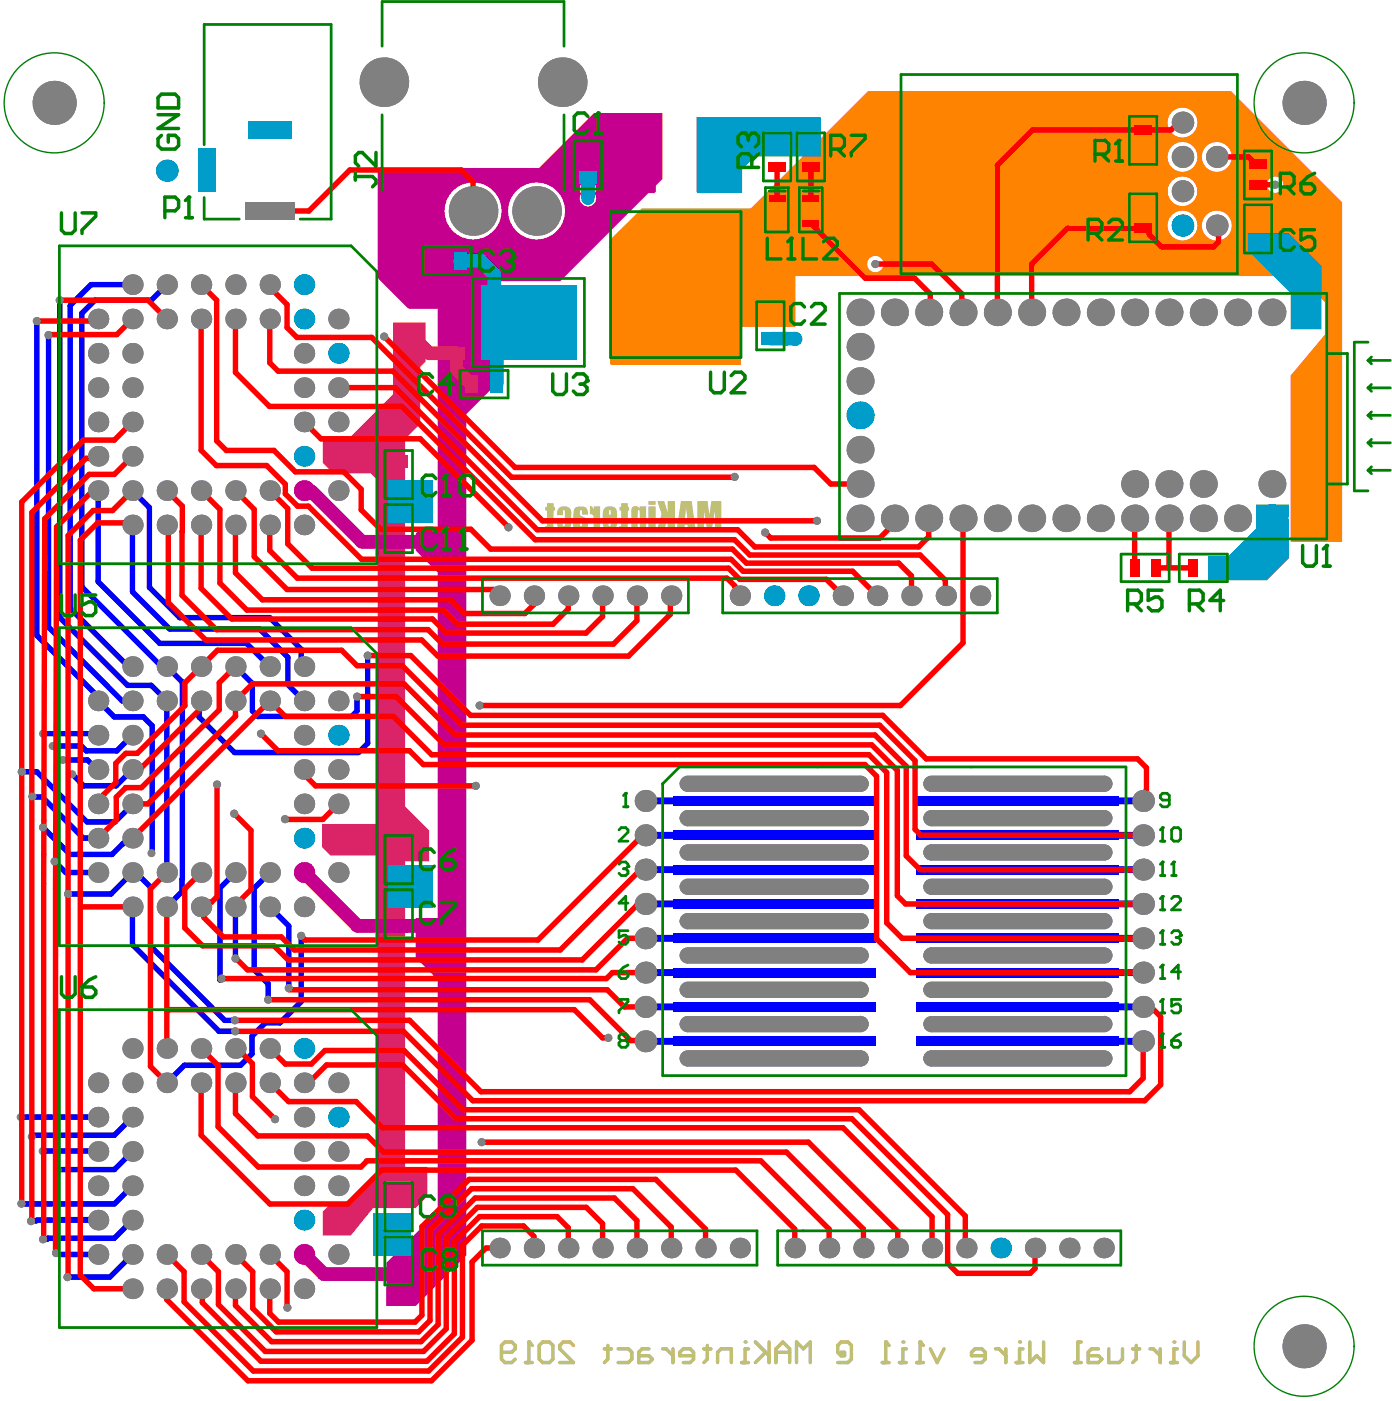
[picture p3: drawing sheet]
<svg xmlns="http://www.w3.org/2000/svg" width="343mm" height="345mm" viewBox="0 0 343 345" stroke-linecap="round" stroke-linejoin="round" font-family="sans-serif">
<g fill="#c0c073">
<path d="M159.9 123.5h1.7v.9h-1.7z"/>
<path d="M137.8 125.3l-.3 .5-.1 1.2h1.4v-1.1l.2-.2 .2 .1 .1 3.5-.2 .4h-.3v-1.4h-1.5l.2 1.6 .9 .7 1.7-.1 .6-.5 .1-.7v-3.5l-.5-.7-.7-.3-1.1 .1z"/>
<path d="M145.5 124.7l.6 .3 .3 .6v-.8h1.6v5.9l-1.6-.1v-3.3l-.4-.5-.5-.1z"/>
<path d="M153.2 124h1.6v1h.4v.8l-.4 .1v4.2l-.7 .5-1.4 .1v-1h.4l.1-.3v-3.5h-.4v-.9h.4z"/>
<path d="M159.9 124.8h1.7v5.9h-1.7z"/>
<path d="M134.9 124h1.6v.9l.4 .1v.9h-.4v4.1l-.2 .3-.5 .3h-1.4v-.9h.5v-.3v-3.5h-.4v-.9h.4z"/>
<path d="M155.9 125.1l.4-.3h.7l.8 .6-.1-.6h1.7l-.1 5.9h-1.5v-4.8l-.3-.2-.2 .2-.1 4.8h-1.5l-.1-4.6z"/>
<path d="M162.1 123.5h1.7l.8 2.7 .1-2.6 1.7-.1v7.2l-1.7-.1v-3l-.8 3.1h-1.9l1.2-3.9z"/>
<path d="M172 123.5h2.5l.4 3.3 .5-3.2h2.5l-.1 7.1-1.5-.1v-4.6l-.8 4.6h-1.2l-.7-4.7v4.7l-1.6 .1z"/>
<path d="M149.1 125.3l-.4 .8-.1 1.7h2v1.5v.4h-.4l-.2-.3v-1h-1.3v1.2l.3 .5 .7 .5h1.3l.4-.2 .6-.5 .2-.6v-3.2l-.2-.6-.3-.3-.8-.4h-1.1zM150.2 125.8h.4v1.1h-.5z"/>
<path d="M141.8 125.2l-.4 1v4.4l1.6 .1v-.6l.4 .5h1l.5-.6v-1.9l-.3-.3-1.4-.7-.2-.8v-.4l.4-.2 .1 1.2h1.5l-.1-1.1-.4-.7-.8-.3h-1zM143 127.9l.5 .6v.9l-.2 .3-.3-.2z"/>
<path d="M167.9 123.5l-1 7.1 1.8 .1 .1-1.4h.7l.1 1.4h1.9l-.9-7-.1-.2zM169.1 125.1l.4 3h-.6z"/>
</g>
<path d="M288.6 335.9h1.7M290.3 332.5h-.8v3.4M292 330.8v3.4l1.7 1.7 1.7-1.7v-3.4" fill="none" stroke="#c0c073" stroke-width=".85"/>
<circle cx="289.5" cy="330.8" r=".43" fill="#c0c073"/>
<path d="M250.6 335.9h1.7M252.3 332.5h-.9v3.4M253.9 330.8v5.1l1.7-1.7 1.7 1.7v-5.1M264.9 335.9h1.7M266.6 330.8h-.8v5.1M270.9 332.5h-1.7l-.9 .9v2.5h2.6l.8-.8-.8-.9h-2.6M273.4 332.5v3.4h2.5l.9-.8v-2.6M279.3 332.5h1.7M280.2 331.7v3.4l-.9 .8M283.6 332.5h.8l1.7 1.7M286.1 332.5v3.4" fill="none" stroke="#c0c073" stroke-width=".85"/>
<circle cx="251.4" cy="330.8" r=".43" fill="#c0c073"/>
<path d="M226 335.9h1.7M226.9 330.8v5.1M229.4 332.5l1.7 3.4 1.7-3.4M242.9 334.2h-3.3v-.8l.8-.9h1.7l.8 .9v1.7l-.8 .8h-1.7M245.5 332.5h.8l1.7 1.7M248 332.5v3.4" fill="none" stroke="#c0c073" stroke-width=".85"/>
<circle cx="226.9" cy="330.8" r=".43" fill="#c0c073"/>
<path d="M221.8 335.9h1.7M223.5 332.5h-.9v3.4M226.9 330.8l.8 .9" fill="none" stroke="#c0c073" stroke-width=".85"/>
<circle cx="222.6" cy="330.8" r=".43" fill="#c0c073"/>
<path d="M217.6 335.9h1.7M218.4 330.8v5.1" fill="none" stroke="#c0c073" stroke-width=".85"/>
<circle cx="218.4" cy="330.8" r=".43" fill="#c0c073"/>
<path d="M182.9 335.9h1.7M184.6 332.5h-.9v3.4M186.3 330.8l3.3 3.4M188.8 333.4l-2.5 2.5M189.6 330.8v5.1M191.3 333.4h3.4M191.3 335.9v-3.4l1.7-1.7 1.7 1.7v3.4M196.4 335.9v-5.1l1.7 1.7 1.7-1.7v5.1M207.4 333.4h.9v.8h-.9zM207.4 334.2l-.8-.8v-1.7l.8-.9h1.7l.9 .9v3.4l-.9 .8h-2.5M218.4 330.8l.9 .9" fill="none" stroke="#c0c073" stroke-width=".85"/>
<circle cx="183.7" cy="330.8" r=".43" fill="#c0c073"/>
<g fill="none" stroke="#c0c073" stroke-width=".85">
<path d="M129.6 335.9h1.7M130.4 330.8v5.1M133 331.7l.8-.9h1.7l.8 .9v3.4l-.8 .8h-1.7l-.8-.8zM141.4 331.7l-.8-.9h-1.7l-.9 .9v.8l3.4 3.4h-3.4M149 332.5h1.7M149.9 331.7v3.4l-.9 .8M152.4 332.5h2.6l.8 .9v1.7l-.8 .8h-2.6M160 332.5h-1.7l-.8 .9v2.5h2.5l.9-.8-.9-.9h-2.5M163.4 332.5h.9l1.7 1.7M166 332.5v3.4M171 334.2h-3.4v-.8l.9-.9h1.7l.8 .9v1.7l-.8 .8h-1.7M173.6 332.5h1.7"/>
<path d="M174.4 331.7v3.4l-.8 .8M177 335.9v-2.5l.8-.9h2.5v3.4"/>
</g>
<circle cx="130.4" cy="330.8" r=".43" fill="#c0c073"/>
<path d="M123.7 333.4h2.5l.8-.9v-.8l-.8-.9h-1.7l-.8 .9v3.4l.8 .8h1.7l.8-.8M130.4 330.8l.9 .9" fill="none" stroke="#c0c073" stroke-width=".85"/>
<path d="M93.1 41.4h39.8l13.5-13.5h17v16.2l-25.2 25.2h-15.4v25l-7.8 7.8v207.4l-12.5 12.4h-7.3v-10.5l12.7-12.7v-57.2l-5.4-5.4v-9.8h5.4v-85.1l-5.4-5.4v-4.3l.4-.4h5v-55h-7.2l-7.6-7.6zM143.5 45.1a1.95 1.95 0 0 0-.2 2.6 2.01 2.01 0 0 0 1.7 3.2 2.01 2.01 0 0 0 1.6-3.2 2.02 2.02 0 0 0-.3-2.7 2.02 2.02 0 0 0-2.8 .1zM125.3 52a7 7 0 0 0 14 0 7 7 0 0 0-14 0zM109.6 52a7.1 7.1 0 0 0 14.1 0 7.1 7.1 0 0 0-14.1 0z" fill="#c5008e"/>
<path d="M96.9 79.5h8.1v9.6l-1.4 1.4v14l-3.7 3.8v90.5l5.9 5.9v7.6h-5.9v75.4h5.5v7.2l-3 2.9h-10.4l-5.5 6.8h-6.9v-5.9l1.9-2h4.3l7.3-7.3v-78.4l-11.7-.1-2-2v-5.8h13.7v-84.7l-1.7-1.7h-9.2l-2.6-2.6v-5.8h6.3l11-11.1z" fill="#da2467"/>
<path d="M179.9 56.6l34.2-34.2h89.4l27.5 27.5v83.7h-12.7v-41l8.4-10.1v-8l-6.4-6.4h-140.4zM287.9 30.2a3.7 3.7 0 0 0 7.4 0 3.7 3.7 0 0 0-7.4 0zM296.4 38.7a3.7 3.7 0 0 0 7.3 0 3.7 3.7 0 0 0-7.3 0zM287.9 38.7a3.7 3.7 0 0 0 7.4 0 3.7 3.7 0 0 0-7.4 0zM312.4 45.5a2.05 2.05 0 0 0 4.1 0 2.05 2.05 0 0 0-4.1 0zM287.9 47.1a3.7 3.7 0 0 0 7.4 0 3.7 3.7 0 0 0-7.4 0zM296.4 55.6a3.7 3.7 0 0 0 7.3 0 3.7 3.7 0 0 0-7.3 0zM287.9 55.6a3.7 3.7 0 0 0 7.4 0 3.7 3.7 0 0 0-7.4 0zM315.4 60a2.04 2.04 0 0 0 4 0 2.04 2.04 0 0 0-4 0zM213.8 65.1a2.05 2.05 0 0 0 4.1 0 2.05 2.05 0 0 0-4.1 0z" fill="#fd8300"/>
<g fill="none" stroke="#00f" stroke-width="1.3">
<path d="M9.1 79.1v77.6l15.1 15.1v1l3.9 3.9h7.2l2.2 2.2v31.4M14.7 74v78.2l16.7 16.7h5.9l3.8 3.9v42.3M23.8 78.2l.4 .4M32.7 70.2h-10.2l-5.2 5.1v74.6l14.4 14.4h1M41.1 70.2l-3.8 3.8h-13.9l-3.2 3.2v67.4l19.7 19.7h1.2l3.9 3.8-.1 51.7-3.8 3.8M12 82.6v72l18.1 18.2h2.6M24.2 120.9v22.5l15.2 15.2h21.4l5.7 5.7M32.7 129.4v16.5l9.1 9.2h22.2l7 6.9v6.8l4 4M32.7 120.9l4.1 4.2v19.7l7.5 7.5h22.2l7.8 7.8v3.5l.7 .7M58.1 164.3l4.1 4.2v6.8l1.4 1.3h23.1l1.4-1.3v-3.6M90.7 161.6v21.6l-2.3 2.3h-30.6l-8.7-8.7v-3.5l.5-.5M5.4 190.3h3.7l12.3 12.3h7l4.3-4.4"/>
<path d="M8 196.3l2.4 .2 10.1 10.1h3.7M10.6 180.9h13.2l.4 .3M15.5 187.1l.1 .3M15.5 187.4h6.1l2.3 2.3h.3M32.7 181.2l-3.9 3.9h-7.6l-1.1-1.2h-7.1M32.7 189.7l-4 4h-8.1l-2.8-2.9M10.6 204l6.7 6.6h10.3l4.2-4h.9M13.5 212.3l2.7 2.8h8M32.7 215.1l-5.3 5.3h-10.6M32.8 214.8l.7 .3 3.6 3.6v14.5l18.3 18.3h2.5M58.1 215.1l-3.9 3.8v22.7l.5-.4M66.5 215.1l-3.8 3.8v20.2l3.4 3.5v3.8"/>
<path d="M32.7 223.6v9.3l21.3 21.3h4M58.1 223.6v12.1M66.5 223.6l4.7 4.6v15.4M74.3 230.7v16.3l-5.2 5.1h-3.6l-3.3 3.3v4.4l-2.9 2.8h-13.9l-4.3 4.3M281.9 248.2l-.1 .2M5.1 275.4h19.1M32.7 275.4l-4.5 4.5h-20l-.4 .3M5.6 296.8h.1M10.6 283.7l-.1 .1M10.6 283.7h13.6M32.7 292.3l-4.5 4.5-22.9-.1M32.7 283.9l-4.5 4.4-14 .1"/>
<path d="M14.3 309.2h9.9M14.8 300.7h9.4M24.2 300.8h-15.1l-.2 .2h-1.3M32.7 300.8l-4.5 4.4h-16.4l-.3 .3h-.9M32.7 309.2l-5.6 5.6h-10.5"/>
</g>
<g fill="none" stroke="#00f" stroke-width="1.7">
<path d="M159.2 197.5h31.7M250.2 197.5h31.7M159.2 214.4h31.7M159.2 205.9h31.7M250.2 214.4h31.7M250.2 205.9h31.7M159.2 231.3h31.7M159.2 222.8h31.7M159.2 239.8h31.7M250.2 231.3h31.7M250.2 222.8h31.7M250.2 239.8h31.7"/>
<path d="M159.2 256.7h31.7M159.2 248.2h31.7M250.2 256.7h31.7M250.2 248.2h31.7"/>
</g>
<g fill="#808080">
<circle cx="314.4" cy="45.5" r="1"/>
<circle cx="70.9" cy="322.4" r="1"/>
<circle cx="118.8" cy="281.6" r="1"/>
<circle cx="54.7" cy="241.2" r="1"/>
</g>
<g fill="#da2467">
<circle cx="103.3" cy="84.5" r="1"/>
<circle cx="100.7" cy="82" r="1"/>
</g>
<circle cx="103.6" cy="71.9" r="1" fill="#c5008e"/>
<g fill="#009cca">
<circle cx="125.4" cy="84" r="1"/>
<circle cx="125.4" cy="75" r="1"/>
</g>
<g fill="#808080">
<circle cx="181.1" cy="117.6" r="1"/>
<circle cx="215.8" cy="65.1" r="1"/>
<circle cx="201.5" cy="128.4" r="1"/>
<circle cx="88.1" cy="171.7" r="1"/>
</g>
<g fill="#c5008e">
<circle cx="108.8" cy="133.6" r="1"/>
<circle cx="101" cy="319.6" r="1"/>
<circle cx="105.2" cy="228.2" r="1"/>
<circle cx="109.1" cy="228.3" r="1"/>
</g>
<g fill="#009cca">
<circle cx="135" cy="75.1" r="1"/>
<circle cx="135" cy="84" r="1"/>
<circle cx="306" cy="140" r="1"/>
<circle cx="317.4" cy="60" r="1"/>
</g>
<circle cx="185.4" cy="56.6" r="1" fill="#fd8300"/>
<circle cx="154.5" cy="31.7" r="1" fill="#c5008e"/>
<g fill="#009cca">
<circle cx="145" cy="46.6" r="1"/>
<circle cx="193.8" cy="83.5" r="1"/>
</g>
<g fill="#fd8300">
<circle cx="188.9" cy="52.8" r="1"/>
<circle cx="187.2" cy="54.8" r="1"/>
</g>
<circle cx="150" cy="255.8" r="1" fill="#808080"/>
<circle cx="158.3" cy="31.7" r="1" fill="#c5008e"/>
<g fill="#fd8300">
<circle cx="275.2" cy="51.3" r="1"/>
<circle cx="275.2" cy="37.3" r="1"/>
</g>
<circle cx="105.7" cy="133.6" r="1" fill="#c5008e"/>
<g fill="#da2467">
<circle cx="104.1" cy="208.8" r="1"/>
<circle cx="102.5" cy="292.3" r="1"/>
</g>
<circle cx="97.9" cy="319.6" r="1" fill="#c5008e"/>
<g fill="#808080">
<circle cx="70.3" cy="201.9" r="1"/>
<circle cx="64.4" cy="180.9" r="1"/>
<circle cx="117.3" cy="193.7" r="1"/>
<circle cx="37.4" cy="210.3" r="1"/>
<circle cx="94.7" cy="83" r="1"/>
<circle cx="67.8" cy="275.9" r="1"/>
<circle cx="125.4" cy="130" r="1"/>
<circle cx="74.3" cy="230.7" r="1"/>
<circle cx="71.2" cy="243.6" r="1"/>
<circle cx="58" cy="254.2" r="1"/>
<circle cx="57.9" cy="251.5" r="1"/>
<circle cx="118.3" cy="173.9" r="1"/>
<circle cx="53.5" cy="193.4" r="1"/>
<circle cx="57.8" cy="200.6" r="1"/>
<circle cx="188.7" cy="131.3" r="1"/>
</g>
<g fill="#009cca">
<circle cx="200" cy="31.1" r="1"/>
<circle cx="191.6" cy="31.1" r="1"/>
<circle cx="174.9" cy="31.5" r="1"/>
<circle cx="145" cy="48.9" r="1"/>
<circle cx="130.4" cy="79.5" r="1"/>
<circle cx="196.2" cy="83.5" r="1"/>
<circle cx="105.4" cy="222.1" r="1"/>
<circle cx="105.4" cy="215.1" r="1"/>
<circle cx="105.4" cy="120.1" r="1"/>
<circle cx="105.4" cy="127.1" r="1"/>
</g>
<g fill="#808080">
<circle cx="66.1" cy="246.4" r="1"/>
<circle cx="58.1" cy="236.3" r="1"/>
<circle cx="90.7" cy="161.6" r="1"/>
<circle cx="9.1" cy="79.1" r="1"/>
<circle cx="12" cy="82.6" r="1"/>
<circle cx="14.7" cy="74" r="1"/>
<circle cx="13.5" cy="212.3" r="1"/>
<circle cx="10.6" cy="180.9" r="1"/>
<circle cx="13" cy="183.9" r="1"/>
<circle cx="15.5" cy="187.4" r="1"/>
<circle cx="17.8" cy="190.8" r="1"/>
<circle cx="5.4" cy="190.3" r="1"/>
<circle cx="16.8" cy="220.4" r="1"/>
<circle cx="10.6" cy="204" r="1"/>
<circle cx="8" cy="196.3" r="1"/>
<circle cx="5.1" cy="275.4" r="1"/>
<circle cx="7.8" cy="280.2" r="1"/>
<circle cx="10.5" cy="283.8" r="1"/>
<circle cx="14.2" cy="288.4" r="1"/>
<circle cx="5.3" cy="296.7" r="1"/>
<circle cx="7.6" cy="301" r="1"/>
<circle cx="16.6" cy="314.8" r="1"/>
<circle cx="10.6" cy="305.5" r="1"/>
<circle cx="13.8" cy="308.9" r="1"/>
</g>
<g fill="#009cca">
<circle cx="93.2" cy="300.7" r="1"/>
<circle cx="93.2" cy="307.7" r="1"/>
</g>
<g fill="#808080">
<circle cx="24.2" cy="283.9" r="2.52"/>
<circle cx="24.2" cy="189.7" r="2.52"/>
<circle cx="58.1" cy="317.7" r="2.52"/>
<circle cx="58.1" cy="223.6" r="2.52"/>
<circle cx="24.2" cy="300.8" r="2.52"/>
<circle cx="24.2" cy="309.2" r="2.52"/>
<circle cx="24.2" cy="266.9" r="2.52"/>
<circle cx="24.2" cy="275.4" r="2.52"/>
<circle cx="24.2" cy="215.1" r="2.52"/>
<circle cx="24.2" cy="198.2" r="2.52"/>
<circle cx="24.2" cy="206.6" r="2.52"/>
<circle cx="24.2" cy="172.8" r="2.52"/>
<circle cx="24.2" cy="112.5" r="2.52"/>
<circle cx="24.2" cy="120.9" r="2.52"/>
<circle cx="24.2" cy="78.6" r="2.52"/>
<circle cx="24.2" cy="87.1" r="2.52"/>
<circle cx="24.2" cy="95.6" r="2.52"/>
<circle cx="58.1" cy="309.2" r="2.52"/>
<circle cx="58.1" cy="266.9" r="2.52"/>
<circle cx="58.1" cy="258.5" r="2.52"/>
<circle cx="58.1" cy="215.1" r="2.52"/>
<circle cx="58.1" cy="164.3" r="2.52"/>
<circle cx="58.1" cy="172.8" r="2.52"/>
<circle cx="58.1" cy="120.9" r="2.52"/>
<circle cx="58.1" cy="78.6" r="2.52"/>
<circle cx="58.1" cy="70.2" r="2.52"/>
<circle cx="131.7" cy="307.7" r="2.52"/>
<circle cx="131.7" cy="146.9" r="2.52"/>
<circle cx="159.2" cy="256.7" r="2.69"/>
<circle cx="159.2" cy="248.2" r="2.69"/>
<circle cx="159.2" cy="231.3" r="2.69"/>
<circle cx="159.2" cy="222.8" r="2.69"/>
<circle cx="159.2" cy="214.4" r="2.69"/>
<circle cx="159.2" cy="205.9" r="2.69"/>
<circle cx="159.2" cy="197.5" r="2.69"/>
<circle cx="165.5" cy="307.7" r="2.52"/>
<circle cx="165.5" cy="146.9" r="2.52"/>
</g>
<circle cx="199.4" cy="146.9" r="2.52" fill="#009cca"/>
<g fill="#808080">
<circle cx="212.9" cy="307.7" r="2.52"/>
<circle cx="233.2" cy="146.9" r="2.52"/>
</g>
<circle cx="246.8" cy="307.7" r="2.52" fill="#009cca"/>
<g fill="#808080">
<circle cx="24.2" cy="292.3" r="2.52"/>
<circle cx="24.2" cy="104" r="2.52"/>
<circle cx="24.2" cy="181.2" r="2.52"/>
</g>
<path d="M48.8 36.7h4.4v10.6h-4.4z" fill-rule="evenodd" fill="#009cca"/>
<g fill="#808080">
<circle cx="58.1" cy="129.4" r="2.52"/>
<circle cx="159.2" cy="239.8" r="2.69"/>
<circle cx="41.1" cy="317.7" r="2.52"/>
<circle cx="32.7" cy="317.7" r="2.52"/>
<circle cx="32.7" cy="283.9" r="2.52"/>
<circle cx="41.1" cy="223.6" r="2.52"/>
<circle cx="32.7" cy="223.6" r="2.52"/>
<circle cx="32.7" cy="189.7" r="2.52"/>
<circle cx="66.5" cy="317.7" r="2.52"/>
<circle cx="49.6" cy="317.7" r="2.52"/>
<circle cx="66.5" cy="223.6" r="2.52"/>
<circle cx="49.6" cy="223.6" r="2.52"/>
<circle cx="75" cy="317.7" r="2.52"/>
<circle cx="83.4" cy="283.9" r="2.52"/>
<circle cx="75" cy="283.9" r="2.52"/>
<circle cx="75" cy="223.6" r="2.52"/>
<circle cx="83.4" cy="189.7" r="2.52"/>
<circle cx="75" cy="189.7" r="2.52"/>
</g>
<circle cx="300.1" cy="47.1" r="2.69" fill="#fd8300"/>
<g fill="#808080">
<circle cx="291.6" cy="47.1" r="2.69"/>
<circle cx="32.7" cy="300.8" r="2.52"/>
<circle cx="41.1" cy="309.2" r="2.52"/>
<circle cx="32.7" cy="309.2" r="2.52"/>
<circle cx="41.1" cy="266.9" r="2.52"/>
<circle cx="32.7" cy="266.9" r="2.52"/>
<circle cx="32.7" cy="275.4" r="2.52"/>
<circle cx="41.1" cy="258.5" r="2.52"/>
<circle cx="32.7" cy="258.5" r="2.52"/>
<circle cx="41.1" cy="215.1" r="2.52"/>
<circle cx="32.7" cy="215.1" r="2.52"/>
<circle cx="32.7" cy="198.2" r="2.52"/>
<circle cx="32.7" cy="206.6" r="2.52"/>
<circle cx="41.1" cy="164.3" r="2.52"/>
<circle cx="32.7" cy="164.3" r="2.52"/>
<circle cx="41.1" cy="172.8" r="2.52"/>
<circle cx="32.7" cy="172.8" r="2.52"/>
<circle cx="32.7" cy="112.5" r="2.52"/>
<circle cx="41.1" cy="120.9" r="2.52"/>
<circle cx="32.7" cy="120.9" r="2.52"/>
<circle cx="41.1" cy="78.6" r="2.52"/>
<circle cx="32.7" cy="78.6" r="2.52"/>
<circle cx="32.7" cy="87.1" r="2.52"/>
<circle cx="32.7" cy="95.6" r="2.52"/>
<circle cx="41.1" cy="70.2" r="2.52"/>
<circle cx="32.7" cy="70.2" r="2.52"/>
<circle cx="66.5" cy="309.2" r="2.52"/>
<circle cx="49.6" cy="309.2" r="2.52"/>
<circle cx="66.5" cy="266.9" r="2.52"/>
<circle cx="49.6" cy="266.9" r="2.52"/>
<circle cx="66.5" cy="258.5" r="2.52"/>
<circle cx="49.6" cy="258.5" r="2.52"/>
<circle cx="66.5" cy="215.1" r="2.52"/>
<circle cx="49.6" cy="215.1" r="2.52"/>
<circle cx="66.5" cy="164.3" r="2.52"/>
<circle cx="49.6" cy="164.3" r="2.52"/>
<circle cx="66.5" cy="172.8" r="2.52"/>
<circle cx="49.6" cy="172.8" r="2.52"/>
<circle cx="66.5" cy="120.9" r="2.52"/>
<circle cx="49.6" cy="120.9" r="2.52"/>
<circle cx="66.5" cy="78.6" r="2.52"/>
<circle cx="49.6" cy="78.6" r="2.52"/>
<circle cx="66.5" cy="70.2" r="2.52"/>
<circle cx="49.6" cy="70.2" r="2.52"/>
</g>
<circle cx="83.4" cy="300.8" r="2.52" fill="#da2467"/>
<circle cx="75" cy="300.8" r="2.52" fill="#009cca"/>
<circle cx="83.4" cy="309.2" r="2.52" fill="#808080"/>
<circle cx="75" cy="309.2" r="2.52" fill="#c5008e"/>
<g fill="#808080">
<circle cx="83.4" cy="266.9" r="2.52"/>
<circle cx="75" cy="266.9" r="2.52"/>
</g>
<circle cx="83.4" cy="275.4" r="2.52" fill="#009cca"/>
<circle cx="75" cy="275.4" r="2.52" fill="#808080"/>
<circle cx="75" cy="258.5" r="2.52" fill="#009cca"/>
<circle cx="83.4" cy="215.1" r="2.52" fill="#808080"/>
<circle cx="75" cy="215.1" r="2.52" fill="#c5008e"/>
<g fill="#808080">
<circle cx="83.4" cy="198.2" r="2.52"/>
<circle cx="75" cy="198.2" r="2.52"/>
</g>
<circle cx="83.4" cy="206.6" r="2.52" fill="#da2467"/>
<circle cx="75" cy="206.6" r="2.52" fill="#009cca"/>
<g fill="#808080">
<circle cx="75" cy="164.3" r="2.52"/>
<circle cx="83.4" cy="172.8" r="2.52"/>
<circle cx="75" cy="172.8" r="2.52"/>
</g>
<circle cx="83.4" cy="112.5" r="2.52" fill="#da2467"/>
<circle cx="75" cy="112.5" r="2.52" fill="#009cca"/>
<circle cx="83.4" cy="120.9" r="2.52" fill="#808080"/>
<circle cx="75" cy="120.9" r="2.52" fill="#c5008e"/>
<circle cx="83.4" cy="78.6" r="2.52" fill="#808080"/>
<g fill="#009cca">
<circle cx="75" cy="78.6" r="2.52"/>
<circle cx="83.4" cy="87.1" r="2.52"/>
</g>
<g fill="#808080">
<circle cx="75" cy="87.1" r="2.52"/>
<circle cx="83.4" cy="95.6" r="2.52"/>
<circle cx="75" cy="95.6" r="2.52"/>
</g>
<circle cx="75" cy="70.2" r="2.52" fill="#009cca"/>
<g fill="#808080">
<circle cx="148.6" cy="307.7" r="2.52"/>
<circle cx="140.1" cy="307.7" r="2.52"/>
<circle cx="140.1" cy="146.9" r="2.52"/>
<circle cx="148.6" cy="146.9" r="2.52"/>
<circle cx="174" cy="307.7" r="2.52"/>
<circle cx="157.1" cy="307.7" r="2.52"/>
<circle cx="157.1" cy="146.9" r="2.52"/>
<circle cx="196" cy="307.7" r="2.52"/>
<circle cx="182.4" cy="307.7" r="2.52"/>
<circle cx="182.4" cy="146.9" r="2.52"/>
</g>
<circle cx="190.9" cy="146.9" r="2.52" fill="#009cca"/>
<g fill="#808080">
<circle cx="221.4" cy="307.7" r="2.52"/>
<circle cx="229.8" cy="307.7" r="2.52"/>
<circle cx="216.3" cy="146.9" r="2.52"/>
<circle cx="224.8" cy="146.9" r="2.52"/>
<circle cx="212.1" cy="119.3" r="3.4"/>
<circle cx="212.1" cy="110.9" r="3.4"/>
<circle cx="212.1" cy="93.9" r="3.4"/>
<circle cx="212.1" cy="85.5" r="3.4"/>
<circle cx="238.3" cy="307.7" r="2.52"/>
<circle cx="255.2" cy="307.7" r="2.52"/>
<circle cx="241.7" cy="146.9" r="2.52"/>
<circle cx="263.7" cy="307.7" r="2.52"/>
<circle cx="272.2" cy="307.7" r="2.52"/>
<circle cx="281.9" cy="248.2" r="2.69"/>
<circle cx="281.9" cy="256.7" r="2.69"/>
<circle cx="281.9" cy="214.4" r="2.69"/>
<circle cx="281.9" cy="222.8" r="2.69"/>
<circle cx="281.9" cy="231.3" r="2.69"/>
<circle cx="281.9" cy="197.5" r="2.69"/>
<circle cx="281.9" cy="205.9" r="2.69"/>
<circle cx="279.8" cy="119.3" r="3.4"/>
<circle cx="296.7" cy="119.3" r="3.4"/>
<circle cx="300.1" cy="55.6" r="2.69"/>
</g>
<circle cx="291.6" cy="55.6" r="2.69" fill="#009cca"/>
<circle cx="300.1" cy="38.7" r="2.69" fill="#808080"/>
<circle cx="300.1" cy="30.2" r="2.69" fill="#fd8300"/>
<g fill="#808080">
<circle cx="291.6" cy="30.2" r="2.69"/>
<circle cx="291.6" cy="38.7" r="2.69"/>
<circle cx="321.6" cy="331.9" r="5.4"/>
<circle cx="32.7" cy="292.3" r="2.52"/>
<circle cx="32.7" cy="104" r="2.52"/>
<circle cx="41.1" cy="129.4" r="2.52"/>
<circle cx="32.7" cy="129.4" r="2.52"/>
<circle cx="32.7" cy="181.2" r="2.52"/>
<circle cx="66.5" cy="129.4" r="2.52"/>
<circle cx="49.6" cy="129.4" r="2.52"/>
<circle cx="83.4" cy="292.3" r="2.52"/>
<circle cx="75" cy="292.3" r="2.52"/>
<circle cx="83.4" cy="104" r="2.52"/>
<circle cx="75" cy="104" r="2.52"/>
<circle cx="75" cy="129.4" r="2.52"/>
</g>
<circle cx="83.4" cy="181.2" r="2.52" fill="#009cca"/>
<g fill="#808080">
<circle cx="75" cy="181.2" r="2.52"/>
<circle cx="116.7" cy="52" r="6.1"/>
<circle cx="138.6" cy="20.3" r="6.1"/>
<circle cx="132.3" cy="52" r="6.1"/>
<circle cx="229" cy="127.8" r="3.4"/>
<circle cx="220.5" cy="127.8" r="3.4"/>
<circle cx="212.1" cy="127.8" r="3.4"/>
</g>
<circle cx="212.1" cy="102.4" r="3.4" fill="#009cca"/>
<g fill="#808080">
<circle cx="212.1" cy="77" r="3.4"/>
<circle cx="220.5" cy="77" r="3.4"/>
<circle cx="229" cy="77" r="3.4"/>
<circle cx="254.4" cy="127.8" r="3.4"/>
<circle cx="245.9" cy="127.8" r="3.4"/>
<circle cx="237.5" cy="127.8" r="3.4"/>
<circle cx="237.5" cy="77" r="3.4"/>
<circle cx="245.9" cy="77" r="3.4"/>
<circle cx="254.4" cy="77" r="3.4"/>
<circle cx="281.9" cy="239.8" r="2.69"/>
<circle cx="279.8" cy="127.8" r="3.4"/>
<circle cx="271.3" cy="127.8" r="3.4"/>
<circle cx="271.3" cy="77" r="3.4"/>
<circle cx="279.8" cy="77" r="3.4"/>
<circle cx="305.2" cy="127.8" r="3.4"/>
<circle cx="296.7" cy="127.8" r="3.4"/>
<circle cx="296.7" cy="77" r="3.4"/>
<circle cx="305.2" cy="77" r="3.4"/>
</g>
<circle cx="322.1" cy="127.8" r="3.4" fill="#fd8300"/>
<circle cx="322.1" cy="77" r="3.4" fill="#009cca"/>
<g fill="#808080">
<path d="M272.3 242v2zM272.3 242a2 2 0 0 1 2 2h-2z"/>
<path d="M227.7 244h2zM228.3 242.6l.8-.5 .6-.1v2h-2v-.5z"/>
<path d="M229.7 244v2zM227.7 244h2v2a2 2 0 0 1-2-2z"/>
<path d="M272.3 244h2zM272.3 244h2a2 2 0 0 1-2 2z"/>
<path d="M272.3 208.1v2zM272.3 208.1a2 2 0 0 1 2 2h-2z"/>
<path d="M227.7 210.1h2zM228.3 208.7l.8-.5 .6-.1v2h-2v-.5z"/>
<path d="M229.7 210.1v2zM227.7 210.1h2v2a2 2 0 0 1-2-2z"/>
<path d="M272.3 210.1h2zM272.3 210.1h2a2 2 0 0 1-2 2z"/>
<circle cx="321.6" cy="25.4" r="5.4"/>
</g>
<g fill="#808080">
<path d="M227.7 244l2-2h42.6l2 2-2 2h-42.6z" fill-rule="evenodd"/>
<path d="M227.7 210.1l2-2h42.6l2 2-2 2h-42.6z" fill-rule="evenodd"/>
<path d="M60.5 49.8h12.3v4.4h-12.3z" fill-rule="evenodd"/>
</g>
<path d="M61.3 29.9h10.7v4.3h-10.7z" fill-rule="evenodd" fill="#009cca"/>
<circle cx="41.1" cy="42.1" r="2.69" fill="#009cca"/>
<g fill="#808080">
<path d="M272.3 258.9v2zM272.3 258.9a2 2 0 0 1 2 2h-2z"/>
<path d="M227.7 260.9h2zM228.3 259.5l.8-.5 .6-.1v2h-2v-.5z"/>
<path d="M229.7 260.9v2zM227.7 260.9h2v2a2 2 0 0 1-2-2z"/>
<path d="M272.3 260.9h2zM272.3 260.9h2a2 2 0 0 1-2 2z"/>
<path d="M272.3 250.5v2zM272.3 250.5a2 2 0 0 1 2 2h-2z"/>
<path d="M227.7 252.5h2zM228.3 251l.8-.5h.6v2h-2v-.6z"/>
<path d="M229.7 252.5v2zM227.7 252.5h2v2a2 2 0 0 1-2-2z"/>
<path d="M272.3 252.5h2zM272.3 252.5h2a2 2 0 0 1-2 2z"/>
<path d="M272.3 225.1v2zM272.3 225.1a2 2 0 0 1 2 2h-2z"/>
<path d="M227.7 227.1h2zM228.3 225.7l.8-.6h.6v2h-2v-.6z"/>
<path d="M229.7 227.1v2zM227.7 227.1h2v2a2 2 0 0 1-2-2z"/>
<path d="M272.3 227.1h2zM272.3 227.1h2a2 2 0 0 1-2 2z"/>
<path d="M272.3 216.6v2zM272.3 216.6a2 2 0 0 1 2 2h-2z"/>
<path d="M227.7 218.6h2zM228.3 217.2l.8-.5 .6-.1v2h-2v-.5z"/>
<path d="M229.7 218.6v2zM227.7 218.6h2v2a2 2 0 0 1-2-2z"/>
<path d="M272.3 218.6h2zM272.3 218.6h2a2 2 0 0 1-2 2z"/>
<path d="M272.3 191.2v2zM272.3 191.2a2 2 0 0 1 2 2h-2z"/>
<path d="M227.7 193.2h2zM228.3 191.8l.8-.5 .6-.1v2h-2v-.5z"/>
<path d="M229.7 193.2v2zM227.7 193.2h2v2a2 2 0 0 1-2-2z"/>
<path d="M272.3 193.2h2zM272.3 193.2h2a2 2 0 0 1-2 2z"/>
<path d="M272.3 199.7v2zM272.3 199.7a2 2 0 0 1 2 2h-2z"/>
<path d="M227.7 201.7h2zM228.3 200.3l.8-.5 .6-.1v2h-2v-.5z"/>
<path d="M229.7 201.7v2zM227.7 201.7h2v2a2 2 0 0 1-2-2z"/>
<path d="M272.3 201.7h2zM272.3 201.7h2a2 2 0 0 1-2 2z"/>
<circle cx="123.2" cy="307.7" r="2.52"/>
<circle cx="123.2" cy="146.9" r="2.52"/>
<circle cx="204.5" cy="307.7" r="2.52"/>
<circle cx="207.8" cy="146.9" r="2.52"/>
<circle cx="288.3" cy="119.3" r="3.4"/>
<circle cx="313.6" cy="119.3" r="3.4"/>
<circle cx="13.4" cy="25.4" r="5.4"/>
<circle cx="94.7" cy="20.3" r="6.1"/>
</g>
<g fill="#808080">
<path d="M227.7 260.9l2-2h42.6l2 2-2 2h-42.6z" fill-rule="evenodd"/>
<path d="M227.7 252.5l2-2h42.6l2 2-2 2h-42.6z" fill-rule="evenodd"/>
<path d="M227.7 227.1l2-2h42.6l2 2-2 2h-42.6z" fill-rule="evenodd"/>
<path d="M227.7 218.6l2-2h42.6l2 2-2 2h-42.6z" fill-rule="evenodd"/>
<path d="M227.7 193.2l2-2h42.6l2 2-2 2h-42.6z" fill-rule="evenodd"/>
<path d="M227.7 201.7l2-2h42.6l2 2-2 2h-42.6z" fill-rule="evenodd"/>
</g>
<circle cx="101" cy="52" r="6.1" fill="#c5008e"/>
<path d="M227.7 235.5l2-2h42.6l2 2-2 2h-42.6z" fill-rule="evenodd" fill="#808080"/>
<g fill="#808080">
<path d="M272.3 233.5v2zM272.3 233.5a2 2 0 0 1 2 2h-2z"/>
<path d="M227.7 235.5h2zM228.3 234.1l.8-.5 .6-.1v2h-2v-.5z"/>
<path d="M229.7 235.5v2zM227.7 235.5h2v2a2 2 0 0 1-2-2z"/>
<path d="M272.3 235.5h2zM272.3 235.5h2a2 2 0 0 1-2 2z"/>
<circle cx="288.3" cy="127.8" r="3.4"/>
<circle cx="262.9" cy="127.8" r="3.4"/>
<circle cx="262.9" cy="77" r="3.4"/>
<circle cx="288.3" cy="77" r="3.4"/>
</g>
<circle cx="313.6" cy="127.8" r="3.4" fill="#009cca"/>
<g fill="#808080">
<path d="M212.2 242v2zM212.2 242a2 2 0 0 1 2 2h-2z"/>
<path d="M167.6 244h2zM168.2 242.6l.9-.5 .5-.1v2h-2l.1-.5z"/>
<path d="M169.6 244v2zM167.6 244h2v2a2 2 0 0 1-2-2z"/>
<path d="M212.2 244h2zM212.2 244h2a2 2 0 0 1-2 2z"/>
<path d="M212.2 208.1v2zM212.2 208.1a2 2 0 0 1 2 2h-2z"/>
<path d="M167.6 210.1h2zM168.2 208.7l.9-.5 .5-.1v2h-2l.1-.5z"/>
<path d="M169.6 210.1v2zM167.6 210.1h2v2a2 2 0 0 1-2-2z"/>
<path d="M212.2 210.1h2zM212.2 210.1h2a2 2 0 0 1-2 2z"/>
<path d="M212.2 250.5v2zM212.2 250.5a2 2 0 0 1 2 2h-2z"/>
<path d="M167.6 252.5h2zM168.2 251l.9-.5h.5v2h-2l.1-.6z"/>
<path d="M169.6 252.5v2zM167.6 252.5h2v2a2 2 0 0 1-2-2z"/>
<path d="M212.2 252.5h2zM212.2 252.5h2a2 2 0 0 1-2 2z"/>
<path d="M212.2 258.9v2zM212.2 258.9a2 2 0 0 1 2 2h-2z"/>
<path d="M167.6 260.9h2zM168.2 259.5l.9-.5 .5-.1v2h-2l.1-.5z"/>
<path d="M169.6 260.9v2zM167.6 260.9h2v2a2 2 0 0 1-2-2z"/>
<path d="M212.2 260.9h2zM212.2 260.9h2a2 2 0 0 1-2 2z"/>
<path d="M212.2 216.6v2zM212.2 216.6a2 2 0 0 1 2 2h-2z"/>
<path d="M167.6 218.6h2zM168.2 217.2l.9-.5 .5-.1v2h-2l.1-.5z"/>
<path d="M169.6 218.6v2zM167.6 218.6h2v2a2 2 0 0 1-2-2z"/>
<path d="M212.2 218.6h2zM212.2 218.6h2a2 2 0 0 1-2 2z"/>
<path d="M212.2 225.1v2zM212.2 225.1a2 2 0 0 1 2 2h-2z"/>
<path d="M167.6 227.1h2zM168.2 225.7l.9-.6h.5v2h-2l.1-.6z"/>
<path d="M169.6 227.1v2zM167.6 227.1h2v2a2 2 0 0 1-2-2z"/>
<path d="M212.2 227.1h2zM212.2 227.1h2a2 2 0 0 1-2 2z"/>
<path d="M212.2 199.7v2zM212.2 199.7a2 2 0 0 1 2 2h-2z"/>
<path d="M167.6 201.7h2zM168.2 200.3l.9-.5 .5-.1v2h-2l.1-.5z"/>
<path d="M169.6 201.7v2zM167.6 201.7h2v2a2 2 0 0 1-2-2z"/>
<path d="M212.2 201.7h2zM212.2 201.7h2a2 2 0 0 1-2 2z"/>
<path d="M212.2 191.2v2zM212.2 191.2a2 2 0 0 1 2 2h-2z"/>
<path d="M167.6 193.2h2zM168.2 191.8l.9-.5 .5-.1v2h-2l.1-.5z"/>
<path d="M169.6 193.2v2zM167.6 193.2h2v2a2 2 0 0 1-2-2z"/>
<path d="M212.2 193.2h2zM212.2 193.2h2a2 2 0 0 1-2 2z"/>
<path d="M212.2 233.5v2zM212.2 233.5a2 2 0 0 1 2 2h-2z"/>
<path d="M167.6 235.5h2zM168.2 234.1l.9-.5 .5-.1v2h-2l.1-.5z"/>
<path d="M169.6 235.5v2zM167.6 235.5h2v2a2 2 0 0 1-2-2z"/>
<path d="M212.2 235.5h2zM212.2 235.5h2a2 2 0 0 1-2 2z"/>
<circle cx="313.6" cy="77" r="3.4"/>
</g>
<g fill="#808080">
<path d="M167.6 244l2-2h42.6l2 2-2 2h-42.6z" fill-rule="evenodd"/>
<path d="M167.6 210.1l2-2h42.6l2 2-2 2h-42.6z" fill-rule="evenodd"/>
<path d="M167.6 252.5l2-2h42.6l2 2-2 2h-42.6z" fill-rule="evenodd"/>
<path d="M167.6 260.9l2-2h42.6l2 2-2 2h-42.6z" fill-rule="evenodd"/>
<path d="M167.6 218.6l2-2h42.6l2 2-2 2h-42.6z" fill-rule="evenodd"/>
<path d="M167.6 227.1l2-2h42.6l2 2-2 2h-42.6z" fill-rule="evenodd"/>
<path d="M167.6 201.7l2-2h42.6l2 2-2 2h-42.6z" fill-rule="evenodd"/>
<path d="M167.6 193.2l2-2h42.6l2 2-2 2h-42.6z" fill-rule="evenodd"/>
<path d="M167.6 235.5l2-2h42.6l2 2-2 2h-42.6z" fill-rule="evenodd"/>
</g>
<g fill="#00f">
<path d="M226 255.5h50v2.4h-50z" fill-rule="evenodd"/>
<path d="M226 230.1h50v2.4h-50z" fill-rule="evenodd"/>
<path d="M226 221.7h50v2.3h-50z" fill-rule="evenodd"/>
<path d="M226 196.3h50v2.3h-50z" fill-rule="evenodd"/>
<path d="M226 247.1h50v2.3h-50z" fill-rule="evenodd"/>
<path d="M226 238.6h50v2.3h-50z" fill-rule="evenodd"/>
<path d="M226 213.2h50v2.3h-50z" fill-rule="evenodd"/>
<path d="M226 204.7h50v2.4h-50z" fill-rule="evenodd"/>
<path d="M165.9 255.5h50v2.4h-50z" fill-rule="evenodd"/>
<path d="M165.9 230.1h50v2.4h-50z" fill-rule="evenodd"/>
<path d="M165.9 221.7h50v2.3h-50z" fill-rule="evenodd"/>
<path d="M165.9 196.3h50v2.3h-50z" fill-rule="evenodd"/>
<path d="M165.9 238.6h50v2.3h-50z" fill-rule="evenodd"/>
<path d="M165.9 247.1h50v2.3h-50z" fill-rule="evenodd"/>
<path d="M165.9 213.2h50v2.3h-50z" fill-rule="evenodd"/>
<path d="M165.9 204.7h50v2.4h-50z" fill-rule="evenodd"/>
</g>
<g fill="#009cca">
<path d="M91.9 299h9.3v10.5h-9.3z"/>
<path d="M95.7 213.4h11v10.5h-11z"/>
<path d="M95.7 118.4h11v10.4h-11z"/>
</g>
<path d="M142.2 33.6l3.4-3.4h16.1v17.1l-.3 .3-6.5-.1v-7.3h-12.4l-.3-.3z" fill="#c5008e"/>
<g fill="#009cca">
<path d="M307.7 57.5h10.1l8.1 8v15.7h-7.6v-8.9l-10.6-10.6z"/>
<path d="M171.8 28.9h30.5l.1 9.7h-16.3l-3.1 3.1v5.8l-10.9 .1-.3-.3z"/>
<path d="M309.8 124.3h8l.1 13.2-5.5 5.5h-14.5v-6h5.1l6.8-6.7z"/>
</g>
<g fill="#fd8300">
<path d="M150.6 59l7.7-7.6h37.5l.3 .3v28.9h-13.4v9.4h-32l-.3-.3z"/>
<path d="M271.8 35.1h15.7v7.7h14.5l7.8 7.8h2.8v4.7h-7.5l-3.9-4h-15.4l-1.6 1.6h-12.4zM287.9 47.1a3.7 3.7 0 0 0 7.4 0 3.7 3.7 0 0 0-7.4 0z"/>
</g>
<g fill="none" stroke="#f00" stroke-width="1.3">
<path d="M291.6 30.2h-1l-1.8 1.8h-34.1l-8.8 8.8v36.2M300.1 38.7h7.8l.8 .8v.6l.5 .5h1M66.7 52h9.5l10.1-10.1h27.5l2.9 2.9v7.2M191.6 41.3v7.5M200 55.2l13.4 13.4h12.1l3.9 3.8v4.2l-.4 .4M200 41.3v7.5M300.1 55.6l.4 .4v3.6l-1.3 1.3h-12.7l-3.1-3.1v-1l-.5-.5h-19.7l-8.8 8.8v11.9M314.4 45.5h-4l-.2 .2M14.7 74h21.8l4.6 4.6M24.2 78.6l-.8 .9-.4-.4h-13.9M32.7 78.6l-3.9 3.9h-16.7l-.1 .1M49.6 78.6v32.4l3.8 3.8h12.4l4.6 4.6v2.3l3 3.1h2.7l13.1 13.1h91.1l2.9 2.9h27.1l6 6.1"/>
<path d="M49.6 70.2l3.8 3.8v34.7l2.4 2.3h11.8l5.2 5.3h12l4.3 4.3v5.1l4.8 4.8h22.2l4.9 4.9h59.6l3.5 3.4h37.5l3.2 3.2v4.9M58.1 78.6v13.2l8.3 8.4h32.7l32.9 32.8h49.1l3.8 3.8h42l6.2 6.2 .1 3.9M66.5 70.2v.6l4.3 4.3v5.6l2.4 2.5h18.5l34.4 34.4h55M66.5 78.6v10.8l2.1 2.1h28.3l36.9 36.9h67.7M215.8 65.1h14l7.4 7.3v4.3l.3 .3M83.4 95.6h14l35.1 35h49.4l4.2 4.2h40.4l2.5-2.5v-4.5M94.7 83l32.3 32.2h73.8l4 4.1h7.3M24.2 112.5l-.5 .5h-2.5l-13.4 13.3v174.4l-.2 .3M32.7 104l-4.5 4.5h-7.6l-15.2 15.2-.1 173M32.7 112.5l-4.5 4.4h-6.2l-11 11-.2 177.2-.2 .4M75 104l4.1 4.2h24.5l21.8 21.8M24.2 120.9h-1.3l-8.9 9-.3 82.4v96.2l.1 .4"/>
<path d="M32.7 129.4l-.5-.5h-8.1l-4.3 4.3v181.2l3.3 3.3h9.6M32.7 120.9l-4.9 5h-4.8l-6.2 6.1v182.6l-.2 .2M41.1 120.9l3.9 3.9-.1 22 8.5 8.4h52.2l3.5 3.6h42.2l5.8-5.8v-6.1M41.1 129.4l.4 .4v18.7l9.2 9.3h53.3l4 3.9h47l10.3-10.3v-4.3l.2-.2M49.6 120.9l4.6 4.7v18.1l6.7 6.7h48.4l3.5 3.5h23.6l3.7-3.8v-3.2M49.6 129.4v15.6l7.6 7.6h49.5l3.4 3.5h34.4l4.1-4.1v-5.1M58.1 129.4v11.8l6.6 6.7h46.4l3.4 3.3h14.9l2.3-2.2v-2.1M58.1 120.9l4.6 4.7v11.6l8.1 8.1h50.9l1.5 1.6M66.5 129.4v6.3l6.8 6.8h106l3.1 3.4v1M66.5 120.9l4.5 4.5v8.7l6 6h102.7l2.7 2.7h21.4l4 4.1M220.5 127.8v1.2l-3.6 3.6h-26.9l-1.3-1.3M237.5 127.8v30.7l-15.5 15.4h-103.7"/>
<path d="M279.8 127.8v12.2M285 140h9.1M288.3 127.8v12l-.3 .2M32.7 172.2v.6M49.6 172.8v1.7l-15.2 15.2h-1.7M58.1 164.3l-4 4v6.7l-19.2 19.2h-3.9M88.1 171.7h9.6l11.9 11.9h105.4l6.3 6.3v30.9l2 2h58.6M90.7 161.6h10.6l14.7 14.7h101.7l10.7 10.8h52.1l2.2 2.2v7.4l-.8 .8M25.6 195.9l-1.4 1.4v.9M25.6 195.8v.1M25.6 195.8l3-2.9v-4.7l2.4-2.5h2.9l11.7-11.7v-5.7l8-8h30.6l3.9 3.8h11.1l14.7 14.7h103l8.7 8.7v17l1.5 1.4h54.8M31 194.2h.1"/>
<path d="M31 194.2l-2.3 2.3v5.7l-4.5 4.4M33.4 198.3l3.1-.1 21.6-21.7v-3.7l4.1-4.2h37.4l12.7 12.6h103.5l7.7 7.7v22.1l3.4 3.4h55M53.5 193.4v27.6l-1.4 1.4h-.4l-1.1 1.2h-1l.7 .7v1.9l4.7 4.8h14.3l3.3 3.2h65.6l19.8-19.8h1.2M64.4 180.9l4.2 4.2h32.4l3.4 3.4h108.9l2.9 2.9v40l8.3 8.4h57.4M75 189.7v1.2l2.8 2.8h39.5M83.4 198.2l-3.8 3.8-9.3-.1M32.7 206.6l33.8-33.8 3.9 3.8h26.6l9.4 9.5h107.9l4.4 4.3v37.1l3.8 3.8h59.4M41.1 215.1l-4 4v43.8l4 4M49.6 215.1l-4 4v9.7l4.4 4.4h17.6l3.4 3.4h72.6l13.8-13.8h1.8M57.8 200.6l4.1 4.1v14.6l-3.8 3.8v.5M66.5 215.1h.9M159.2 205.9h-.7l-25.8 25.8h-57.4l-1-1"/>
<path d="M20.1 223.6h12.6M41.1 222.6v35.9M159.2 231.3h-4.5l-7.7 7.8h-86l-2.8-2.8h-.1M159.2 239.8h-8.2l-1.5 1.4h-94.8M41.1 249.4l.5-.5h100l7 6.9h1.4M49.6 258.5l4.2 4.1v15.2l9.9 9.9h25.3l1.4-1.4M57.9 251.5h43.1l17.6 17.6h160l3.3-3.3v-9.1M58.1 257.9v.6h.4l3.7 3.7v8.1l5.6 5.6M66.1 246.4h79.3l10.1 10.1h3.5l.2 .2M66.5 258.5l3.9 3.8h6.4l3.3-3.3h19.5l14.6 14.6h97.6l26.2 26.2v7.6l.3 .3M71.2 244h78.5l4.3 4.2h5.2M281.9 248.2h1.9l2.4 2.4v16.8l-3.9 3.9h-165.7l-17.1-17.1h-41.5"/>
<path d="M49.6 266.9l.6 .6-.6 .6v11.7l17 17h19.2l8.2-8.2M58.1 266.9v7.6l5.5 5.5h27l4 4h99.3l19 19v4.7M66.5 266.9l4.7 4.7h16.6l6.5 6.4h113.6l21.9 22v7.7M75 266.9h1.1l4.4-4.4h18.8l13.3 13.3h97.5l23.6 23.6v12l2.5 2.5h17.8l1.2-1.2v-5M90.4 286.2h97.2l16.9 16.8v4.7M94 288.5h87.4l14.6 14.5v4.7M118.8 281.6h80.5l22.1 22v4.1M32.7 309.2v.2M66.5 309.2l4.3 4.3 .1 8.9M123.2 307.7h-3.3l-3.5 3.4v19.3l-10 10h-45.3l-20-20v-2.7M131.1 307.1l.6 .6v-2.9l-2.6-2.6h-10.3l-4.8 4.8v22.6l-8.3 8.4h-43.3l-17-17.1v-7.4l-4.3-4.3M140.1 307.7v-5l-2.7-2.8h-19.2l-6.2 6.2v22.7l-6.7 6.8h-41l-14.4-14.5v-3.1l-.3-.3"/>
<path d="M148.6 307.7v-6l-4-4.1h-26.9l-7.7 7.7v22.3l-5.6 5.5h-39l-11.5-11.5v-8.1l-4.3-4.3M157.1 307.7v-6.8l-5.6-5.6h-34.3l-9.2 9.2v22l-4.2 4.2h-36.8l-8.9-8.9v-4.1M165.5 307.7v-5.2l-9.4-9.5h-39.8l-10.3 10.3v22.2l-2.8 2.8h-35.1l-5.8-5.8v-9l-4.2-4.3M174 307.7v-4.7l-12.3-12.3h-46l-11.7 11.7v21.8l-1.6 1.7h-33.7l-2.2-2.1v-6.1"/>
</g>
<path d="M100.7 82l5.1 5.1h6.7l.1 4 3.1 3.1 .5 .2v.3M83.4 112.5h13.3l1.3 1.3h.3M83.4 206.6h.5l2.1 2.2h18.1M98.3 208.8h.1M98.3 294.3h-5.8l-6.2 6.2h-2.5l-.4 .3M102.5 292.3l-1.8 1.9" fill="none" stroke="#da2467" stroke-width="3.4"/>
<path d="M145 43.8v5.1M113.4 64.2h5.1l3.4 3.4v4.4l7.5 7.5M130.4 79.5h-7.9v15.2M190 83.5h6.2" fill="none" stroke="#009cca" stroke-width="3.4"/>
<path d="M101 52l6.1 6.3v10.4l.5 .5 .1 2.7M103.6 71.9h6.7M75 120.9l.3 .4h1.6l12.3 12.3h19.6M75 215.1l13.1 13.2h21M75 309.2l4.8 4.9 18.5-.1M98 314.1l-.1 5.5h3.1" fill="none" stroke="#c5008e" stroke-width="3.4"/>
<g fill="#808080">
<circle cx="314.4" cy="45.5" r="1"/>
<circle cx="70.9" cy="322.4" r="1"/>
<circle cx="118.8" cy="281.6" r="1"/>
<circle cx="54.7" cy="241.2" r="1"/>
</g>
<g fill="#da2467">
<circle cx="103.3" cy="84.5" r="1"/>
<circle cx="100.7" cy="82" r="1"/>
</g>
<circle cx="103.6" cy="71.9" r="1" fill="#c5008e"/>
<g fill="#009cca">
<circle cx="125.4" cy="84" r="1"/>
<circle cx="125.4" cy="75" r="1"/>
</g>
<g fill="#808080">
<circle cx="181.1" cy="117.6" r="1"/>
<circle cx="215.8" cy="65.1" r="1"/>
<circle cx="201.5" cy="128.4" r="1"/>
<circle cx="88.1" cy="171.7" r="1"/>
</g>
<g fill="#c5008e">
<circle cx="108.8" cy="133.6" r="1"/>
<circle cx="101" cy="319.6" r="1"/>
<circle cx="105.2" cy="228.2" r="1"/>
<circle cx="109.1" cy="228.3" r="1"/>
</g>
<g fill="#009cca">
<circle cx="135" cy="75.1" r="1"/>
<circle cx="135" cy="84" r="1"/>
<circle cx="306" cy="140" r="1"/>
<circle cx="317.4" cy="60" r="1"/>
</g>
<circle cx="185.4" cy="56.6" r="1" fill="#fd8300"/>
<circle cx="154.5" cy="31.7" r="1" fill="#c5008e"/>
<g fill="#009cca">
<circle cx="145" cy="46.6" r="1"/>
<circle cx="193.8" cy="83.5" r="1"/>
</g>
<g fill="#fd8300">
<circle cx="188.9" cy="52.8" r="1"/>
<circle cx="187.2" cy="54.8" r="1"/>
</g>
<circle cx="150" cy="255.8" r="1" fill="#808080"/>
<circle cx="158.3" cy="31.7" r="1" fill="#c5008e"/>
<g fill="#fd8300">
<circle cx="275.2" cy="51.3" r="1"/>
<circle cx="275.2" cy="37.3" r="1"/>
</g>
<circle cx="105.7" cy="133.6" r="1" fill="#c5008e"/>
<g fill="#da2467">
<circle cx="104.1" cy="208.8" r="1"/>
<circle cx="102.5" cy="292.3" r="1"/>
</g>
<circle cx="97.9" cy="319.6" r="1" fill="#c5008e"/>
<g fill="#808080">
<circle cx="70.3" cy="201.9" r="1"/>
<circle cx="64.4" cy="180.9" r="1"/>
<circle cx="117.3" cy="193.7" r="1"/>
<circle cx="94.7" cy="83" r="1"/>
<circle cx="67.8" cy="275.9" r="1"/>
<circle cx="125.4" cy="130" r="1"/>
<circle cx="74.3" cy="230.7" r="1"/>
<circle cx="71.2" cy="243.6" r="1"/>
<circle cx="58" cy="254.2" r="1"/>
<circle cx="57.9" cy="251.5" r="1"/>
<circle cx="118.3" cy="173.9" r="1"/>
<circle cx="53.5" cy="193.4" r="1"/>
<circle cx="57.8" cy="200.6" r="1"/>
<circle cx="188.7" cy="131.3" r="1"/>
</g>
<g fill="#009cca">
<circle cx="200" cy="31.1" r="1"/>
<circle cx="191.6" cy="31.1" r="1"/>
<circle cx="174.9" cy="31.5" r="1"/>
<circle cx="145" cy="48.9" r="1"/>
<circle cx="130.4" cy="79.5" r="1"/>
<circle cx="196.2" cy="83.5" r="1"/>
<circle cx="105.4" cy="222.1" r="1"/>
<circle cx="105.4" cy="215.1" r="1"/>
<circle cx="105.4" cy="120.1" r="1"/>
<circle cx="105.4" cy="127.1" r="1"/>
</g>
<g fill="#808080">
<circle cx="66.1" cy="246.4" r="1"/>
<circle cx="58.1" cy="236.3" r="1"/>
<circle cx="90.7" cy="161.6" r="1"/>
<circle cx="9.1" cy="79.1" r="1"/>
<circle cx="12" cy="82.6" r="1"/>
<circle cx="14.7" cy="74" r="1"/>
<circle cx="13.5" cy="212.3" r="1"/>
<circle cx="5.4" cy="190.3" r="1"/>
<circle cx="16.8" cy="220.4" r="1"/>
<circle cx="10.6" cy="204" r="1"/>
<circle cx="8" cy="196.3" r="1"/>
<circle cx="5.3" cy="296.7" r="1"/>
<circle cx="7.6" cy="301" r="1"/>
<circle cx="16.6" cy="314.8" r="1"/>
<circle cx="10.6" cy="305.5" r="1"/>
<circle cx="13.8" cy="308.9" r="1"/>
</g>
<g fill="#009cca">
<circle cx="93.2" cy="300.7" r="1"/>
<circle cx="93.2" cy="307.7" r="1"/>
</g>
<g fill="#808080">
<circle cx="24.2" cy="283.9" r="2.52"/>
<circle cx="24.2" cy="189.7" r="2.52"/>
<circle cx="58.1" cy="317.7" r="2.52"/>
<circle cx="58.1" cy="223.6" r="2.52"/>
<circle cx="24.2" cy="300.8" r="2.52"/>
<circle cx="24.2" cy="309.2" r="2.52"/>
<circle cx="24.2" cy="266.9" r="2.52"/>
<circle cx="24.2" cy="275.4" r="2.52"/>
<circle cx="24.2" cy="215.1" r="2.52"/>
<circle cx="24.2" cy="198.2" r="2.52"/>
<circle cx="24.2" cy="206.6" r="2.52"/>
<circle cx="24.2" cy="172.8" r="2.52"/>
<circle cx="24.2" cy="112.5" r="2.52"/>
<circle cx="24.2" cy="120.9" r="2.52"/>
<circle cx="24.2" cy="78.6" r="2.52"/>
<circle cx="24.2" cy="87.1" r="2.52"/>
<circle cx="24.2" cy="95.6" r="2.52"/>
<circle cx="58.1" cy="309.2" r="2.52"/>
<circle cx="58.1" cy="266.9" r="2.52"/>
<circle cx="58.1" cy="258.5" r="2.52"/>
<circle cx="58.1" cy="215.1" r="2.52"/>
<circle cx="58.1" cy="164.3" r="2.52"/>
<circle cx="58.1" cy="172.8" r="2.52"/>
<circle cx="58.1" cy="120.9" r="2.52"/>
<circle cx="58.1" cy="78.6" r="2.52"/>
<circle cx="58.1" cy="70.2" r="2.52"/>
<circle cx="131.7" cy="307.7" r="2.52"/>
<circle cx="131.7" cy="146.9" r="2.52"/>
<circle cx="159.2" cy="256.7" r="2.69"/>
<circle cx="159.2" cy="248.2" r="2.69"/>
<circle cx="159.2" cy="231.3" r="2.69"/>
<circle cx="159.2" cy="222.8" r="2.69"/>
<circle cx="159.2" cy="214.4" r="2.69"/>
<circle cx="159.2" cy="205.9" r="2.69"/>
<circle cx="159.2" cy="197.5" r="2.69"/>
<circle cx="165.5" cy="307.7" r="2.52"/>
<circle cx="165.5" cy="146.9" r="2.52"/>
</g>
<circle cx="199.4" cy="146.9" r="2.52" fill="#009cca"/>
<g fill="#808080">
<circle cx="212.9" cy="307.7" r="2.52"/>
<circle cx="233.2" cy="146.9" r="2.52"/>
</g>
<circle cx="246.8" cy="307.7" r="2.52" fill="#009cca"/>
<g fill="#808080">
<circle cx="24.2" cy="292.3" r="2.52"/>
<circle cx="24.2" cy="104" r="2.52"/>
<circle cx="24.2" cy="181.2" r="2.52"/>
</g>
<path d="M48.8 36.7h4.4v10.6h-4.4z" fill-rule="evenodd" fill="#009cca"/>
<g fill="#808080">
<circle cx="58.1" cy="129.4" r="2.52"/>
<circle cx="159.2" cy="239.8" r="2.69"/>
<circle cx="41.1" cy="317.7" r="2.52"/>
<circle cx="32.7" cy="317.7" r="2.52"/>
<circle cx="32.7" cy="283.9" r="2.52"/>
<circle cx="41.1" cy="223.6" r="2.52"/>
<circle cx="32.7" cy="223.6" r="2.52"/>
<circle cx="32.7" cy="189.7" r="2.52"/>
<circle cx="66.5" cy="317.7" r="2.52"/>
<circle cx="49.6" cy="317.7" r="2.52"/>
<circle cx="66.5" cy="223.6" r="2.52"/>
<circle cx="49.6" cy="223.6" r="2.52"/>
<circle cx="75" cy="317.7" r="2.52"/>
<circle cx="83.4" cy="283.9" r="2.52"/>
<circle cx="75" cy="283.9" r="2.52"/>
<circle cx="75" cy="223.6" r="2.52"/>
<circle cx="83.4" cy="189.7" r="2.52"/>
<circle cx="75" cy="189.7" r="2.52"/>
</g>
<circle cx="300.1" cy="47.1" r="2.69" fill="#fd8300"/>
<g fill="#808080">
<circle cx="291.6" cy="47.1" r="2.69"/>
<circle cx="32.7" cy="300.8" r="2.52"/>
<circle cx="41.1" cy="309.2" r="2.52"/>
<circle cx="32.7" cy="309.2" r="2.52"/>
<circle cx="41.1" cy="266.9" r="2.52"/>
<circle cx="32.7" cy="266.9" r="2.52"/>
<circle cx="32.7" cy="275.4" r="2.52"/>
<circle cx="41.1" cy="258.5" r="2.52"/>
<circle cx="32.7" cy="258.5" r="2.52"/>
<circle cx="41.1" cy="215.1" r="2.52"/>
<circle cx="32.7" cy="215.1" r="2.52"/>
<circle cx="32.7" cy="198.2" r="2.52"/>
<circle cx="32.7" cy="206.6" r="2.52"/>
<circle cx="41.1" cy="164.3" r="2.52"/>
<circle cx="32.7" cy="164.3" r="2.52"/>
<circle cx="41.1" cy="172.8" r="2.52"/>
<circle cx="32.7" cy="172.8" r="2.52"/>
<circle cx="32.7" cy="112.5" r="2.52"/>
<circle cx="41.1" cy="120.9" r="2.52"/>
<circle cx="32.7" cy="120.9" r="2.52"/>
<circle cx="41.1" cy="78.6" r="2.52"/>
<circle cx="32.7" cy="78.6" r="2.52"/>
<circle cx="32.7" cy="87.1" r="2.52"/>
<circle cx="32.7" cy="95.6" r="2.52"/>
<circle cx="41.1" cy="70.2" r="2.52"/>
<circle cx="32.7" cy="70.2" r="2.52"/>
<circle cx="66.5" cy="309.2" r="2.52"/>
<circle cx="49.6" cy="309.2" r="2.52"/>
<circle cx="66.5" cy="266.9" r="2.52"/>
<circle cx="49.6" cy="266.9" r="2.52"/>
<circle cx="66.5" cy="258.5" r="2.52"/>
<circle cx="49.6" cy="258.5" r="2.52"/>
<circle cx="66.5" cy="215.1" r="2.52"/>
<circle cx="49.6" cy="215.1" r="2.52"/>
<circle cx="66.5" cy="164.3" r="2.52"/>
<circle cx="49.6" cy="164.3" r="2.52"/>
<circle cx="66.5" cy="172.8" r="2.52"/>
<circle cx="49.6" cy="172.8" r="2.52"/>
<circle cx="66.5" cy="120.9" r="2.52"/>
<circle cx="49.6" cy="120.9" r="2.52"/>
<circle cx="66.5" cy="78.6" r="2.52"/>
<circle cx="49.6" cy="78.6" r="2.52"/>
<circle cx="66.5" cy="70.2" r="2.52"/>
<circle cx="49.6" cy="70.2" r="2.52"/>
</g>
<circle cx="83.4" cy="300.8" r="2.52" fill="#da2467"/>
<circle cx="75" cy="300.8" r="2.52" fill="#009cca"/>
<circle cx="83.4" cy="309.2" r="2.52" fill="#808080"/>
<circle cx="75" cy="309.2" r="2.52" fill="#c5008e"/>
<g fill="#808080">
<circle cx="83.4" cy="266.9" r="2.52"/>
<circle cx="75" cy="266.9" r="2.52"/>
</g>
<circle cx="83.4" cy="275.4" r="2.52" fill="#009cca"/>
<circle cx="75" cy="275.4" r="2.52" fill="#808080"/>
<circle cx="75" cy="258.5" r="2.52" fill="#009cca"/>
<circle cx="83.4" cy="215.1" r="2.52" fill="#808080"/>
<circle cx="75" cy="215.1" r="2.52" fill="#c5008e"/>
<g fill="#808080">
<circle cx="83.4" cy="198.2" r="2.52"/>
<circle cx="75" cy="198.2" r="2.52"/>
</g>
<circle cx="83.4" cy="206.6" r="2.52" fill="#da2467"/>
<circle cx="75" cy="206.6" r="2.52" fill="#009cca"/>
<g fill="#808080">
<circle cx="75" cy="164.3" r="2.52"/>
<circle cx="83.4" cy="172.8" r="2.52"/>
<circle cx="75" cy="172.8" r="2.52"/>
</g>
<circle cx="83.4" cy="112.5" r="2.52" fill="#da2467"/>
<circle cx="75" cy="112.5" r="2.52" fill="#009cca"/>
<circle cx="83.4" cy="120.9" r="2.52" fill="#808080"/>
<circle cx="75" cy="120.9" r="2.52" fill="#c5008e"/>
<circle cx="83.4" cy="78.6" r="2.52" fill="#808080"/>
<g fill="#009cca">
<circle cx="75" cy="78.6" r="2.52"/>
<circle cx="83.4" cy="87.1" r="2.52"/>
</g>
<g fill="#808080">
<circle cx="75" cy="87.1" r="2.52"/>
<circle cx="83.4" cy="95.6" r="2.52"/>
<circle cx="75" cy="95.6" r="2.52"/>
</g>
<circle cx="75" cy="70.2" r="2.52" fill="#009cca"/>
<g fill="#808080">
<circle cx="148.6" cy="307.7" r="2.52"/>
<circle cx="140.1" cy="307.7" r="2.52"/>
<circle cx="140.1" cy="146.9" r="2.52"/>
<circle cx="148.6" cy="146.9" r="2.52"/>
<circle cx="174" cy="307.7" r="2.52"/>
<circle cx="157.1" cy="307.7" r="2.52"/>
<circle cx="157.1" cy="146.9" r="2.52"/>
<circle cx="196" cy="307.7" r="2.52"/>
<circle cx="182.4" cy="307.7" r="2.52"/>
<circle cx="182.4" cy="146.9" r="2.52"/>
</g>
<circle cx="190.9" cy="146.9" r="2.52" fill="#009cca"/>
<g fill="#808080">
<circle cx="221.4" cy="307.7" r="2.52"/>
<circle cx="229.8" cy="307.7" r="2.52"/>
<circle cx="216.3" cy="146.9" r="2.52"/>
<circle cx="224.8" cy="146.9" r="2.52"/>
<circle cx="212.1" cy="119.3" r="3.4"/>
<circle cx="212.1" cy="110.9" r="3.4"/>
<circle cx="212.1" cy="93.9" r="3.4"/>
<circle cx="212.1" cy="85.5" r="3.4"/>
<circle cx="238.3" cy="307.7" r="2.52"/>
<circle cx="255.2" cy="307.7" r="2.52"/>
<circle cx="241.7" cy="146.9" r="2.52"/>
<circle cx="263.7" cy="307.7" r="2.52"/>
<circle cx="272.2" cy="307.7" r="2.52"/>
<circle cx="281.9" cy="248.2" r="2.69"/>
<circle cx="281.9" cy="256.7" r="2.69"/>
<circle cx="281.9" cy="214.4" r="2.69"/>
<circle cx="281.9" cy="222.8" r="2.69"/>
<circle cx="281.9" cy="231.3" r="2.69"/>
<circle cx="281.9" cy="197.5" r="2.69"/>
<circle cx="281.9" cy="205.9" r="2.69"/>
<circle cx="279.8" cy="119.3" r="3.4"/>
<circle cx="296.7" cy="119.3" r="3.4"/>
<circle cx="300.1" cy="55.6" r="2.69"/>
</g>
<circle cx="291.6" cy="55.6" r="2.69" fill="#009cca"/>
<circle cx="300.1" cy="38.7" r="2.69" fill="#808080"/>
<circle cx="300.1" cy="30.2" r="2.69" fill="#fd8300"/>
<g fill="#808080">
<circle cx="291.6" cy="30.2" r="2.69"/>
<circle cx="291.6" cy="38.7" r="2.69"/>
<circle cx="321.6" cy="331.9" r="5.4"/>
<circle cx="32.7" cy="292.3" r="2.52"/>
<circle cx="32.7" cy="104" r="2.52"/>
<circle cx="41.1" cy="129.4" r="2.52"/>
<circle cx="32.7" cy="129.4" r="2.52"/>
<circle cx="32.7" cy="181.2" r="2.52"/>
<circle cx="66.5" cy="129.4" r="2.52"/>
<circle cx="49.6" cy="129.4" r="2.52"/>
<circle cx="83.4" cy="292.3" r="2.52"/>
<circle cx="75" cy="292.3" r="2.52"/>
<circle cx="83.4" cy="104" r="2.52"/>
<circle cx="75" cy="104" r="2.52"/>
<circle cx="75" cy="129.4" r="2.52"/>
</g>
<circle cx="83.4" cy="181.2" r="2.52" fill="#009cca"/>
<g fill="#808080">
<circle cx="75" cy="181.2" r="2.52"/>
<circle cx="116.7" cy="52" r="6.1"/>
<circle cx="138.6" cy="20.3" r="6.1"/>
<circle cx="132.3" cy="52" r="6.1"/>
<circle cx="229" cy="127.8" r="3.4"/>
<circle cx="220.5" cy="127.8" r="3.4"/>
<circle cx="212.1" cy="127.8" r="3.4"/>
</g>
<circle cx="212.1" cy="102.4" r="3.4" fill="#009cca"/>
<g fill="#808080">
<circle cx="212.1" cy="77" r="3.4"/>
<circle cx="220.5" cy="77" r="3.4"/>
<circle cx="229" cy="77" r="3.4"/>
<circle cx="254.4" cy="127.8" r="3.4"/>
<circle cx="245.9" cy="127.8" r="3.4"/>
<circle cx="237.5" cy="127.8" r="3.4"/>
<circle cx="237.5" cy="77" r="3.4"/>
<circle cx="245.9" cy="77" r="3.4"/>
<circle cx="254.4" cy="77" r="3.4"/>
<circle cx="281.9" cy="239.8" r="2.69"/>
<circle cx="279.8" cy="127.8" r="3.4"/>
<circle cx="271.3" cy="127.8" r="3.4"/>
<circle cx="271.3" cy="77" r="3.4"/>
<circle cx="279.8" cy="77" r="3.4"/>
<circle cx="305.2" cy="127.8" r="3.4"/>
<circle cx="296.7" cy="127.8" r="3.4"/>
<circle cx="296.7" cy="77" r="3.4"/>
<circle cx="305.2" cy="77" r="3.4"/>
</g>
<circle cx="322.1" cy="127.8" r="3.4" fill="#fd8300"/>
<circle cx="322.1" cy="77" r="3.4" fill="#009cca"/>
<g fill="#808080">
<path d="M272.3 242v2zM272.3 242a2 2 0 0 1 2 2h-2z"/>
<path d="M227.7 244h2zM228.3 242.6l.8-.5 .6-.1v2h-2v-.5z"/>
<path d="M229.7 244v2zM227.7 244h2v2a2 2 0 0 1-2-2z"/>
<path d="M272.3 244h2zM272.3 244h2a2 2 0 0 1-2 2z"/>
<path d="M272.3 208.1v2zM272.3 208.1a2 2 0 0 1 2 2h-2z"/>
<path d="M227.7 210.1h2zM228.3 208.7l.8-.5 .6-.1v2h-2v-.5z"/>
<path d="M229.7 210.1v2zM227.7 210.1h2v2a2 2 0 0 1-2-2z"/>
<path d="M272.3 210.1h2zM272.3 210.1h2a2 2 0 0 1-2 2z"/>
<circle cx="321.6" cy="25.4" r="5.4"/>
</g>
<g fill="#808080">
<path d="M227.7 244l2-2h42.6l2 2-2 2h-42.6z" fill-rule="evenodd"/>
<path d="M227.7 210.1l2-2h42.6l2 2-2 2h-42.6z" fill-rule="evenodd"/>
<path d="M60.5 49.8h12.3v4.4h-12.3z" fill-rule="evenodd"/>
</g>
<path d="M61.3 29.9h10.7v4.3h-10.7z" fill-rule="evenodd" fill="#009cca"/>
<circle cx="41.1" cy="42.1" r="2.69" fill="#009cca"/>
<g fill="#808080">
<path d="M272.3 258.9v2zM272.3 258.9a2 2 0 0 1 2 2h-2z"/>
<path d="M227.7 260.9h2zM228.3 259.5l.8-.5 .6-.1v2h-2v-.5z"/>
<path d="M229.7 260.9v2zM227.7 260.9h2v2a2 2 0 0 1-2-2z"/>
<path d="M272.3 260.9h2zM272.3 260.9h2a2 2 0 0 1-2 2z"/>
<path d="M272.3 250.5v2zM272.3 250.5a2 2 0 0 1 2 2h-2z"/>
<path d="M227.7 252.5h2zM228.3 251l.8-.5h.6v2h-2v-.6z"/>
<path d="M229.7 252.5v2zM227.7 252.5h2v2a2 2 0 0 1-2-2z"/>
<path d="M272.3 252.5h2zM272.3 252.5h2a2 2 0 0 1-2 2z"/>
<path d="M272.3 225.1v2zM272.3 225.1a2 2 0 0 1 2 2h-2z"/>
<path d="M227.7 227.1h2zM228.3 225.7l.8-.6h.6v2h-2v-.6z"/>
<path d="M229.7 227.1v2zM227.7 227.1h2v2a2 2 0 0 1-2-2z"/>
<path d="M272.3 227.1h2zM272.3 227.1h2a2 2 0 0 1-2 2z"/>
<path d="M272.3 216.6v2zM272.3 216.6a2 2 0 0 1 2 2h-2z"/>
<path d="M227.7 218.6h2zM228.3 217.2l.8-.5 .6-.1v2h-2v-.5z"/>
<path d="M229.7 218.6v2zM227.7 218.6h2v2a2 2 0 0 1-2-2z"/>
<path d="M272.3 218.6h2zM272.3 218.6h2a2 2 0 0 1-2 2z"/>
<path d="M272.3 191.2v2zM272.3 191.2a2 2 0 0 1 2 2h-2z"/>
<path d="M227.7 193.2h2zM228.3 191.8l.8-.5 .6-.1v2h-2v-.5z"/>
<path d="M229.7 193.2v2zM227.7 193.2h2v2a2 2 0 0 1-2-2z"/>
<path d="M272.3 193.2h2zM272.3 193.2h2a2 2 0 0 1-2 2z"/>
<path d="M272.3 199.7v2zM272.3 199.7a2 2 0 0 1 2 2h-2z"/>
<path d="M227.7 201.7h2zM228.3 200.3l.8-.5 .6-.1v2h-2v-.5z"/>
<path d="M229.7 201.7v2zM227.7 201.7h2v2a2 2 0 0 1-2-2z"/>
<path d="M272.3 201.7h2zM272.3 201.7h2a2 2 0 0 1-2 2z"/>
<circle cx="123.2" cy="307.7" r="2.52"/>
<circle cx="123.2" cy="146.9" r="2.52"/>
<circle cx="204.5" cy="307.7" r="2.52"/>
<circle cx="207.8" cy="146.9" r="2.52"/>
<circle cx="288.3" cy="119.3" r="3.4"/>
<circle cx="313.6" cy="119.3" r="3.4"/>
<circle cx="13.4" cy="25.4" r="5.4"/>
<circle cx="94.7" cy="20.3" r="6.1"/>
</g>
<g fill="#808080">
<path d="M227.7 260.9l2-2h42.6l2 2-2 2h-42.6z" fill-rule="evenodd"/>
<path d="M227.7 252.5l2-2h42.6l2 2-2 2h-42.6z" fill-rule="evenodd"/>
<path d="M227.7 227.1l2-2h42.6l2 2-2 2h-42.6z" fill-rule="evenodd"/>
<path d="M227.7 218.6l2-2h42.6l2 2-2 2h-42.6z" fill-rule="evenodd"/>
<path d="M227.7 193.2l2-2h42.6l2 2-2 2h-42.6z" fill-rule="evenodd"/>
<path d="M227.7 201.7l2-2h42.6l2 2-2 2h-42.6z" fill-rule="evenodd"/>
</g>
<circle cx="101" cy="52" r="6.1" fill="#c5008e"/>
<path d="M227.7 235.5l2-2h42.6l2 2-2 2h-42.6z" fill-rule="evenodd" fill="#808080"/>
<g fill="#808080">
<path d="M272.3 233.5v2zM272.3 233.5a2 2 0 0 1 2 2h-2z"/>
<path d="M227.7 235.5h2zM228.3 234.1l.8-.5 .6-.1v2h-2v-.5z"/>
<path d="M229.7 235.5v2zM227.7 235.5h2v2a2 2 0 0 1-2-2z"/>
<path d="M272.3 235.5h2zM272.3 235.5h2a2 2 0 0 1-2 2z"/>
<circle cx="288.3" cy="127.8" r="3.4"/>
<circle cx="262.9" cy="127.8" r="3.4"/>
<circle cx="262.9" cy="77" r="3.4"/>
<circle cx="288.3" cy="77" r="3.4"/>
</g>
<circle cx="313.6" cy="127.8" r="3.4" fill="#009cca"/>
<g fill="#808080">
<path d="M212.2 242v2zM212.2 242a2 2 0 0 1 2 2h-2z"/>
<path d="M167.6 244h2zM168.2 242.6l.9-.5 .5-.1v2h-2l.1-.5z"/>
<path d="M169.6 244v2zM167.6 244h2v2a2 2 0 0 1-2-2z"/>
<path d="M212.2 244h2zM212.2 244h2a2 2 0 0 1-2 2z"/>
<path d="M212.2 208.1v2zM212.2 208.1a2 2 0 0 1 2 2h-2z"/>
<path d="M167.6 210.1h2zM168.2 208.7l.9-.5 .5-.1v2h-2l.1-.5z"/>
<path d="M169.6 210.1v2zM167.6 210.1h2v2a2 2 0 0 1-2-2z"/>
<path d="M212.2 210.1h2zM212.2 210.1h2a2 2 0 0 1-2 2z"/>
<path d="M212.2 250.5v2zM212.2 250.5a2 2 0 0 1 2 2h-2z"/>
<path d="M167.6 252.5h2zM168.2 251l.9-.5h.5v2h-2l.1-.6z"/>
<path d="M169.6 252.5v2zM167.6 252.5h2v2a2 2 0 0 1-2-2z"/>
<path d="M212.2 252.5h2zM212.2 252.5h2a2 2 0 0 1-2 2z"/>
<path d="M212.2 258.9v2zM212.2 258.9a2 2 0 0 1 2 2h-2z"/>
<path d="M167.6 260.9h2zM168.2 259.5l.9-.5 .5-.1v2h-2l.1-.5z"/>
<path d="M169.6 260.9v2zM167.6 260.9h2v2a2 2 0 0 1-2-2z"/>
<path d="M212.2 260.9h2zM212.2 260.9h2a2 2 0 0 1-2 2z"/>
<path d="M212.2 216.6v2zM212.2 216.6a2 2 0 0 1 2 2h-2z"/>
<path d="M167.6 218.6h2zM168.2 217.2l.9-.5 .5-.1v2h-2l.1-.5z"/>
<path d="M169.6 218.6v2zM167.6 218.6h2v2a2 2 0 0 1-2-2z"/>
<path d="M212.2 218.6h2zM212.2 218.6h2a2 2 0 0 1-2 2z"/>
<path d="M212.2 225.1v2zM212.2 225.1a2 2 0 0 1 2 2h-2z"/>
<path d="M167.6 227.1h2zM168.2 225.7l.9-.6h.5v2h-2l.1-.6z"/>
<path d="M169.6 227.1v2zM167.6 227.1h2v2a2 2 0 0 1-2-2z"/>
<path d="M212.2 227.1h2zM212.2 227.1h2a2 2 0 0 1-2 2z"/>
<path d="M212.2 199.7v2zM212.2 199.7a2 2 0 0 1 2 2h-2z"/>
<path d="M167.6 201.7h2zM168.2 200.3l.9-.5 .5-.1v2h-2l.1-.5z"/>
<path d="M169.6 201.7v2zM167.6 201.7h2v2a2 2 0 0 1-2-2z"/>
<path d="M212.2 201.7h2zM212.2 201.7h2a2 2 0 0 1-2 2z"/>
<path d="M212.2 191.2v2zM212.2 191.2a2 2 0 0 1 2 2h-2z"/>
<path d="M167.6 193.2h2zM168.2 191.8l.9-.5 .5-.1v2h-2l.1-.5z"/>
<path d="M169.6 193.2v2zM167.6 193.2h2v2a2 2 0 0 1-2-2z"/>
<path d="M212.2 193.2h2zM212.2 193.2h2a2 2 0 0 1-2 2z"/>
<path d="M212.2 233.5v2zM212.2 233.5a2 2 0 0 1 2 2h-2z"/>
<path d="M167.6 235.5h2zM168.2 234.1l.9-.5 .5-.1v2h-2l.1-.5z"/>
<path d="M169.6 235.5v2zM167.6 235.5h2v2a2 2 0 0 1-2-2z"/>
<path d="M212.2 235.5h2zM212.2 235.5h2a2 2 0 0 1-2 2z"/>
<circle cx="313.6" cy="77" r="3.4"/>
</g>
<g fill="#808080">
<path d="M167.6 244l2-2h42.6l2 2-2 2h-42.6z" fill-rule="evenodd"/>
<path d="M167.6 210.1l2-2h42.6l2 2-2 2h-42.6z" fill-rule="evenodd"/>
<path d="M167.6 252.5l2-2h42.6l2 2-2 2h-42.6z" fill-rule="evenodd"/>
<path d="M167.6 260.9l2-2h42.6l2 2-2 2h-42.6z" fill-rule="evenodd"/>
<path d="M167.6 218.6l2-2h42.6l2 2-2 2h-42.6z" fill-rule="evenodd"/>
<path d="M167.6 227.1l2-2h42.6l2 2-2 2h-42.6z" fill-rule="evenodd"/>
<path d="M167.6 201.7l2-2h42.6l2 2-2 2h-42.6z" fill-rule="evenodd"/>
<path d="M167.6 193.2l2-2h42.6l2 2-2 2h-42.6z" fill-rule="evenodd"/>
<path d="M167.6 235.5l2-2h42.6l2 2-2 2h-42.6z" fill-rule="evenodd"/>
</g>
<g fill="#009cca">
<path d="M96.2 220.6h4.3v3h-4.3z" fill-rule="evenodd"/>
<path d="M96.2 213.6h4.3v3h-4.3z" fill-rule="evenodd"/>
</g>
<path d="M96.2 207.3h4.3v3h-4.3z" fill-rule="evenodd" fill="#da2467"/>
<path d="M96.2 125.6h4.3v3h-4.3z" fill-rule="evenodd" fill="#009cca"/>
<path d="M96.2 112.3h4.3v3h-4.3z" fill-rule="evenodd" fill="#da2467"/>
<g fill="#f00">
<path d="M198 54.3h4v1.7h-4z" fill-rule="evenodd"/>
<path d="M198 48h4v1.7h-4z" fill-rule="evenodd"/>
<path d="M197.8 40.1h4.3v2.3h-4.3z" fill-rule="evenodd"/>
<path d="M279.7 30.9h4.4v2.3h-4.4z" fill-rule="evenodd"/>
</g>
<path d="M96.1 292.8h4.4v3h-4.4z" fill-rule="evenodd" fill="#da2467"/>
<path d="M96.1 299.2h4.4v3h-4.4z" fill-rule="evenodd" fill="#009cca"/>
<path d="M96.1 312.5h4.4v3h-4.4z" fill-rule="evenodd" fill="#c5008e"/>
<path d="M96.1 306.2h4.4v3h-4.4z" fill-rule="evenodd" fill="#009cca"/>
<g fill="#c5008e">
<path d="M96.2 226.9h4.3v3h-4.3z" fill-rule="evenodd"/>
<path d="M96.2 132h4.3v3h-4.3z" fill-rule="evenodd"/>
</g>
<path d="M96.2 118.6h4.3v3h-4.3z" fill-rule="evenodd" fill="#009cca"/>
<path d="M142.8 36h4.3v3h-4.3z" fill-rule="evenodd" fill="#c5008e"/>
<g fill="#009cca">
<path d="M142.8 42.4h4.3v2.9h-4.3z" fill-rule="evenodd"/>
<path d="M197.8 34.9h4.3v2.4h-4.3z" fill-rule="evenodd"/>
</g>
<path d="M278.6 137.8h2.4v4.4h-2.4z" fill-rule="evenodd" fill="#f00"/>
<path d="M279.7 50h4.4v2.3h-4.4z" fill-rule="evenodd" fill="#fd8300"/>
<path d="M279.7 55.1h4.4v2.4h-4.4z" fill-rule="evenodd" fill="#f00"/>
<path d="M279.7 36h4.4v2.4h-4.4z" fill-rule="evenodd" fill="#fd8300"/>
<path d="M293 137.8h2.3v4.4h-2.3z" fill-rule="evenodd" fill="#f00"/>
<path d="M298.1 137.8h2.4v4.4h-2.4z" fill-rule="evenodd" fill="#009cca"/>
<path d="M114.7 92.5h3v4.4h-3z" fill-rule="evenodd" fill="#da2467"/>
<path d="M121 92.5h3v4.4h-3z" fill-rule="evenodd" fill="#009cca"/>
<path d="M106 85.5h8.6v3.2h-8.6z" fill-rule="evenodd" fill="#da2467"/>
<path d="M189.6 54.3h4v1.7h-4z" fill-rule="evenodd" fill="#fd8300"/>
<g fill="#f00">
<path d="M189.6 48h4v1.7h-4z" fill-rule="evenodd"/>
<path d="M189.5 40.1h4.3v2.3h-4.3z" fill-rule="evenodd"/>
</g>
<path d="M308.1 58.1h4.3v3h-4.3z" fill-rule="evenodd" fill="#009cca"/>
<path d="M308.1 51.8h4.3v3h-4.3z" fill-rule="evenodd" fill="#fd8300"/>
<g fill="#f00">
<path d="M308.1 44.5h4.3v2.4h-4.3z" fill-rule="evenodd"/>
<path d="M308.1 39.4h4.3v2.3h-4.3z" fill-rule="evenodd"/>
</g>
<g fill="#c5008e">
<path d="M106 70.3h8.6v3.2h-8.6z" fill-rule="evenodd"/>
<path d="M105.6 62.1h3v4.3h-3z" fill-rule="evenodd"/>
</g>
<path d="M111.9 62.1h3v4.3h-3z" fill-rule="evenodd" fill="#009cca"/>
<path d="M155.6 34.9h5.4v11.6h-5.4z" fill-rule="evenodd" fill="#c5008e"/>
<path d="M172.3 34.9h5.3v11.6h-5.3z" fill-rule="evenodd" fill="#009cca"/>
<path d="M187.8 75.7h4.3v3h-4.3z" fill-rule="evenodd" fill="#fd8300"/>
<g fill="#009cca">
<path d="M187.8 82h4.3v3h-4.3z" fill-rule="evenodd"/>
<path d="M189.5 34.9h4.3v2.4h-4.3z" fill-rule="evenodd"/>
</g>
<path d="M283.8 137.8h2.3v4.4h-2.3z" fill-rule="evenodd" fill="#f00"/>
<path d="M153.3 63.3h26.7v23.4h-26.7z" fill-rule="evenodd" fill="#fd8300"/>
<path d="M118.6 70.3h23.7v18.3h-23.7z" fill-rule="evenodd" fill="#009cca"/>
<g fill="none" stroke="#008000" stroke-width=".67">
<path d="M94.2 11.4v-11h44.9v11M222.2 18.4h82.9v49.1h-82.9zM50.3 35.7v-29.7h31.4v48h-7.7M94.2 28.3v18.6M139.1 28.3v18.6M141.6 34.8h6.8v11.8h-6.8zM188.2 32.8h6.8v11.8h-6.8zM196.6 32.8h6.7v11.8h-6.7zM278.5 28.7h6.8v11.8h-6.8zM306.8 37.2h6.8v11.9h-6.8zM50.3 48.7v5.3h8.7M150.6 52.2h32.1v35.9h-32.1z"/>
<path d="M188.7 46.3h5.7v10.9h-5.7zM189.7 47.1h4M197.1 46.3h5.6v10.9h-5.6zM198 47.1h4M278.5 47.8h6.8v11.8h-6.8zM306.8 50.5h6.8v11.9h-6.8zM14.6 60.6h72l6.3 6.4v72h-78.3zM104.4 60.9h11.8v6.7h-11.8zM116.6 68.7h27.5v21.6h-27.5zM186.6 74.4h6.7v11.9h-6.7zM207 72.3h120.2v60.6h-120.2zM113.4 91.3h11.9v6.8h-11.9z"/>
<path d="M327.6 87.2h4.7v32.1h-4.7M337.3 84.4h-3.3v36.6h3.3M337.3 95.6l.9 .9M337.3 95.6h5.5M337.3 88.8h5.5M337.3 88.8l.9 .9M338.2 94.8l-.9 .8M338.2 88l-.9 .8M94.9 111.1h6.8v11.8h-6.8zM337.3 115.9l.9 .9M337.3 115.9h5.5M337.3 109.2l.9 .8"/>
<path d="M337.3 109.2h5.5M337.3 102.4l.9 .8M337.3 102.4h5.5M338.2 115.1l-.9 .8M338.2 108.3l-.9 .9M338.2 101.5l-.9 .9M94.9 124.4h6.8v11.8h-6.8zM276.4 136.6h11.9v6.8h-11.9zM290.8 136.6h11.8v6.8h-11.8zM14.6 154.8h72l6.3 6.3v72h-78.3zM119 142.6h50.7v8.5h-50.7zM178.2 142.6h67.7v8.5h-67.7z"/>
<path d="M153.7 198.9h1.2M154.3 195.6v3.3M163.4 193.2h.1M163.4 193.2l4.1-4.1h110.2v76.1h-114.3zM94.9 206h6.8v11.9h-6.8zM94.9 219.3h6.8v11.9h-6.8zM154.9 229.4h-2.3v1.7l1.1-.6h.6l.6 .6v1.1l-.6 .6h-1.1l-.6-.6M154.9 222.6h-2.3l1.7-1.6v3.3M14.6 248.9h72l6.3 6.3v72.1h-78.3zM153.2 256.5l-.6-.5v-.6l.6-.6h1.1l.6 .6v.6l-.6 .5M153.2 256.5l-.6 .6v.5l.6 .6h1.1l.6-.6v-.5l-.6-.6M153.2 256.5h1.1"/>
<path d="M94.9 291.6h6.8v11.8h-6.8zM94.9 304.9h6.8v11.9h-6.8zM119 303.4h67.7v8.5h-67.7zM191.8 303.4h84.6v8.5h-84.6z"/>
</g>
<circle cx="154.3" cy="195.6" r=".34" fill="#008000"/>
<path d="M154.3 195.6l-.6 .5M288.3 197.2h-1.6l-.6-.5v-.6l.6-.5h1.1l.5 .5v2.2l-.5 .6h-1.1l-.6-.6M152.6 213.1l.6-.6h1.1l.6 .6v.5M152.6 239.6h1.7l.6 .5v.6l-.6 .5h-1.1l-.6-.5zM154.9 237.9l-1.2 .6-1.1 1.1M152.6 246.4h2.3v.5l-2.3 2.2v.6" fill="none" stroke="#008000" stroke-width=".67"/>
<circle cx="154.9" cy="213.6" r=".34" fill="#008000"/>
<path d="M152.6 204.6l.6-.6h1.1l.6 .6v.5l-2.3 2.3h2.3M153.7 214.2h.6M154.3 214.2l.6 .5v.6l-.6 .5h-1.1l-.6-.5M154.9 213.6l-.6 .6M286.1 215.8h1.1M286.7 212.5v3.3" fill="none" stroke="#008000" stroke-width=".67"/>
<circle cx="286.7" cy="212.5" r=".34" fill="#008000"/>
<path d="M286.7 212.5l-.6 .6M288.9 215.8h1.1M289.5 212.5v3.3" fill="none" stroke="#008000" stroke-width=".67"/>
<circle cx="289.5" cy="212.5" r=".34" fill="#008000"/>
<path d="M289.5 212.5l-.6 .6" fill="none" stroke="#008000" stroke-width=".67"/>
<path d="M106.7 93l-.9-.8h-1.7l-.8 .8v3.4l.8 .9h1.7l.9-.9M111.7 94.7h-3.3l2.5-2.5v5.1M136.3 92.2v4.2l.8 .9h1.7l.9-.9v-4.2M141.4 93l.8-.8h1.7l.9 .8v.9" fill="none" stroke="#008000" stroke-width=".85"/>
<circle cx="144.8" cy="93.9" r=".43" fill="#008000"/>
<g fill="none" stroke="#008000" stroke-width=".85">
<path d="M92.7 37.6v3.4l-3.4-3.4h-.8l-.9 .8v1.7l.9 .9M87.6 42.7v1.7M87.6 43.5h4.3l.8 .9v.8l-.8 .9M143.1 94.7h.8M143.9 94.7l.9 .9v.8l-.9 .9h-1.7l-.8-.9M144.8 93.9l-.9 .8M107.5 131.1l-.8-.8h-1.7l-.9 .8v3.4l.9 .8h1.7l.8-.8M109.2 135.3h1.7M110.1 130.3v5M107.1 223.3l-.9-.8h-1.6l-.9 .8v3.4l.9 .9h1.6l.9-.9M108.8 222.5h3.4v.8l-3.4 3.4v.9M107.1 295.7l-.9-.8h-1.6l-.9 .8v3.4l.9 .8h1.6l.9-.8"/>
<path d="M112.2 297.4h-2.6l-.8-.9v-.8l.8-.8h1.7l.9 .8v3.4l-.9 .8h-1.7l-.8-.8M107.5 308.8l-.8-.8h-1.7l-.9 .8v3.4l.9 .8h1.7l.8-.8M110.1 310.5l-.9-.8v-.9l.9-.8h1.6l.9 .8v.9l-.9 .8M110.1 310.5l-.9 .9v.8l.9 .8h1.6l.9-.8v-.8l-.9-.9M110.1 310.5h1.6"/>
</g>
<circle cx="110.1" cy="130.3" r=".43" fill="#008000"/>
<path d="M110.1 130.3l-.9 .8M113.4 135.3h1.7M114.3 130.3v5" fill="none" stroke="#008000" stroke-width=".85"/>
<circle cx="114.3" cy="130.3" r=".43" fill="#008000"/>
<path d="M107.5 118l-.8-.9h-1.7l-.9 .9v3.4l.9 .8h1.7l.8-.8M110.1 117.1v5.1M109.2 122.2h1.7M114.3 130.3l-.9 .8" fill="none" stroke="#008000" stroke-width=".85"/>
<circle cx="110.1" cy="117.1" r=".43" fill="#008000"/>
<path d="M145 28.7l-.9-.8h-1.7l-.8 .8v3.4l.8 .8h1.7l.9-.8M146.7 32.9h1.7M147.5 27.9v5M110.1 117.1l-.9 .9M113.4 118l.9-.9h1.7l.8 .9v3.4l-.8 .8h-1.7l-.9-.8z" fill="none" stroke="#008000" stroke-width=".85"/>
<circle cx="147.5" cy="27.9" r=".43" fill="#008000"/>
<path d="M147.5 27.9l-.8 .8M189.2 58.7v5.1h3.4M195.1 58.7v5.1M194.3 63.8h1.7" fill="none" stroke="#008000" stroke-width=".85"/>
<circle cx="195.1" cy="58.7" r=".43" fill="#008000"/>
<path d="M183.7 32.8h-.9l-.8 .9v1.6l.8 .9M187.1 37.9l-1.7 1.7M185.4 41.3v-2.6l-.9-.8h-1.7l-.8 .8v2.6h5.1M195.1 58.7l-.8 .9" fill="none" stroke="#008000" stroke-width=".85"/>
<circle cx="183.7" cy="32.8" r=".43" fill="#008000"/>
<g fill="none" stroke="#008000" stroke-width=".85">
<path d="M183.7 32.8l.8 .9M184.5 33.7v.8M184.5 33.7l.9-.9h.8l.9 .9v1.6l-.9 .9M270 38h2.6l.8-.8v-1.7l-.8-.9h-2.6v5.1M271.7 38l1.7 1.7M275.1 39.7h1.7M275.9 34.6v5.1M268.3 57.5h2.6l.8-.9v-1.7l-.8-.8h-2.6v5.1M270 57.5l1.7 1.7M273.4 54.9l.8-.8h1.7l.9 .8v.9l-3.4 3.4h3.4M278.1 148.9h2.5l.8-.9v-1.7l-.8-.8h-2.5v5.1M279.7 148.9l1.7 1.7"/>
<path d="M286.5 145.5h-3.4v2.5l1.7-.8h.9l.8 .8v1.7l-.8 .9h-1.7l-.9-.9"/>
</g>
<circle cx="275.9" cy="34.6" r=".43" fill="#008000"/>
<path d="M275.9 34.6l-.8 .9M321.2 134.5v4.2l.9 .9h1.7l.8-.9v-4.2M326.3 139.6h1.7M327.1 134.5v5.1M293.3 148.9h2.5l.9-.9v-1.7l-.9-.8h-2.5v5.1M295 148.9l1.7 1.7M301.8 148h-3.4l2.5-2.5v5.1" fill="none" stroke="#008000" stroke-width=".85"/>
<circle cx="327.1" cy="134.5" r=".43" fill="#008000"/>
<path d="M198.4 75.7l-.9-.9h-1.6l-.9 .9v3.4l.9 .8h1.6l.9-.8M200.1 75.7l.8-.9h1.7l.9 .9v.8l-3.4 3.4h3.4M327.1 134.5l-.8 .8M107.1 210.1l-.9-.8h-1.6l-.9 .8v3.4l.9 .9h1.6l.9-.9M108.8 211.8h2.5l.9 .9v.8l-.9 .9h-1.7l-.8-.9zM112.2 209.3l-1.7 .8-1.7 1.7" fill="none" stroke="#008000" stroke-width=".85"/>
<path d="M286.1 258.2h1.1M286.7 254.8v3.4" fill="none" stroke="#008000" stroke-width=".67"/>
<circle cx="286.7" cy="254.8" r=".34" fill="#008000"/>
<path d="M286.1 232.8h1.1M286.7 229.4v3.4M286.7 254.8l-.6 .6M288.9 256.5h1.7l.5 .6v.5l-.5 .6h-1.1l-.6-.6zM291.1 254.8l-1.1 .6-1.1 1.1" fill="none" stroke="#008000" stroke-width=".67"/>
<circle cx="286.7" cy="229.4" r=".34" fill="#008000"/>
<path d="M286.7 229.4l-.6 .6M288.9 230l.6-.6h1.1l.5 .6v.6" fill="none" stroke="#008000" stroke-width=".67"/>
<circle cx="291.1" cy="230.6" r=".34" fill="#008000"/>
<path d="M286.1 224.3h1.1M286.7 221v3.3M290 231.1h.6M290.6 231.1l.5 .6v.5l-.5 .6h-1.1l-.6-.6M291.1 230.6l-.5 .5" fill="none" stroke="#008000" stroke-width=".67"/>
<circle cx="286.7" cy="221" r=".34" fill="#008000"/>
<path d="M286.7 221l-.6 .5M288.9 221.5l.6-.5h1.1l.5 .5v.6l-2.2 2.2h2.2" fill="none" stroke="#008000" stroke-width=".67"/>
<path d="M15.1 52.5v4.2l.9 .9h1.7l.8-.9v-4.2M20.2 52.5h3.4v.8l-3.4 3.4v.9M40.7 52h2.5l.8-.9v-1.7l-.8-.8h-2.5v5.1M45.7 53.7h1.7M46.6 48.6v5.1M15.1 146.7v4.2l.9 .9h1.7l.8-.9v-4.2M23.6 146.7h-3.4v2.5l1.7-.8h.9l.8 .8v1.7l-.8 .9h-1.7l-.9-.9M15.1 240.8v4.2l.9 .9h1.7l.8-.9v-4.2M20.2 243.3h2.6l.8 .9v.8l-.8 .9h-1.7l-.9-.9zM23.6 240.8l-1.7 .8-1.7 1.7" fill="none" stroke="#008000" stroke-width=".85"/>
<circle cx="46.6" cy="48.6" r=".43" fill="#008000"/>
<path d="M39 24.1l.8-.9h3.4l.8 .9v2.5h-5zM39 28.3h5l-5 3.4h5M39.8 33.4l-.8 .8v1.7l.8 .8h3.4l.8-.8v-1.7l-.8-.8h-1.7v1.7M46.6 48.6l-.9 .8M121.7 62.6l-.9-.9h-1.7l-.8 .9v3.3l.8 .9h1.7l.9-.9M123.3 62.6l.9-.9h1.7l.8 .9v.8M175.2 91.8v4.2l.9 .8h1.7l.8-.8v-4.2M180.3 92.6l.8-.8h1.7l.9 .8v.8l-3.4 3.4h3.4" fill="none" stroke="#008000" stroke-width=".85"/>
<circle cx="126.7" cy="63.4" r=".43" fill="#008000"/>
<path d="M125 64.2h.9M125.9 64.2l.8 .9v.8l-.8 .9h-1.7l-.9-.9M126.7 63.4l-.8 .8" fill="none" stroke="#008000" stroke-width=".85"/>
<path d="M286.7 237.9v3.3M286.1 241.2h1.1" fill="none" stroke="#008000" stroke-width=".67"/>
<circle cx="286.7" cy="237.9" r=".34" fill="#008000"/>
<path d="M286.7 237.9l-.6 .6M291.1 239.6h-2.2l1.7-1.7v3.3M286.1 249.7h1.1M286.7 246.4v3.3" fill="none" stroke="#008000" stroke-width=".67"/>
<circle cx="286.7" cy="246.4" r=".34" fill="#008000"/>
<path d="M286.1 207.4h1.1M286.7 204v3.4M286.7 246.4l-.6 .5M291.1 246.4h-2.2v1.6l1.1-.5h.6l.5 .5v1.2l-.5 .5h-1.1l-.6-.5" fill="none" stroke="#008000" stroke-width=".67"/>
<circle cx="286.7" cy="204" r=".34" fill="#008000"/>
<path d="M286.7 204l-.6 .6M288.9 204.6l.6-.6h1.1l.5 .6v2.2l-.5 .6h-1.1l-.6-.6z" fill="none" stroke="#008000" stroke-width=".67"/>
<path d="M204.8 36.7h2.6l.8-.8v-1.7l-.8-.8h-2.6v5M206.5 36.7l1.7 1.7M209.9 33.4h3.4v.8l-3.4 3.4v.8M198 58.7v5.1h3.4M203.1 59.6l.8-.9h1.7l.9 .9v.8l-3.4 3.4h3.4M315.7 46.1h2.6l.8-.9v-1.6l-.8-.9h-2.6v5.1M317.4 46.1l1.7 1.7M319.1 57.5l-.8-.9h-1.7l-.9 .9v3.4l.9 .8h1.7l.8-.8M320.8 45.2h2.5l.9 .9v.8l-.9 .9h-1.7l-.8-.9zM324.2 56.6h-3.4v2.6l1.7-.9h.8l.9 .9v1.7l-.9 .8h-1.7l-.8-.8M324.2 42.7l-1.7 .9-1.7 1.6" fill="none" stroke="#008000" stroke-width=".85"/>
<g fill="none" stroke="#008000" stroke-width=".34">
<circle cx="13.4" cy="25.4" r="12.3"/>
<circle cx="321.6" cy="25.4" r="12.3"/>
<circle cx="321.6" cy="331.9" r="12.3"/>
</g>
</svg>
